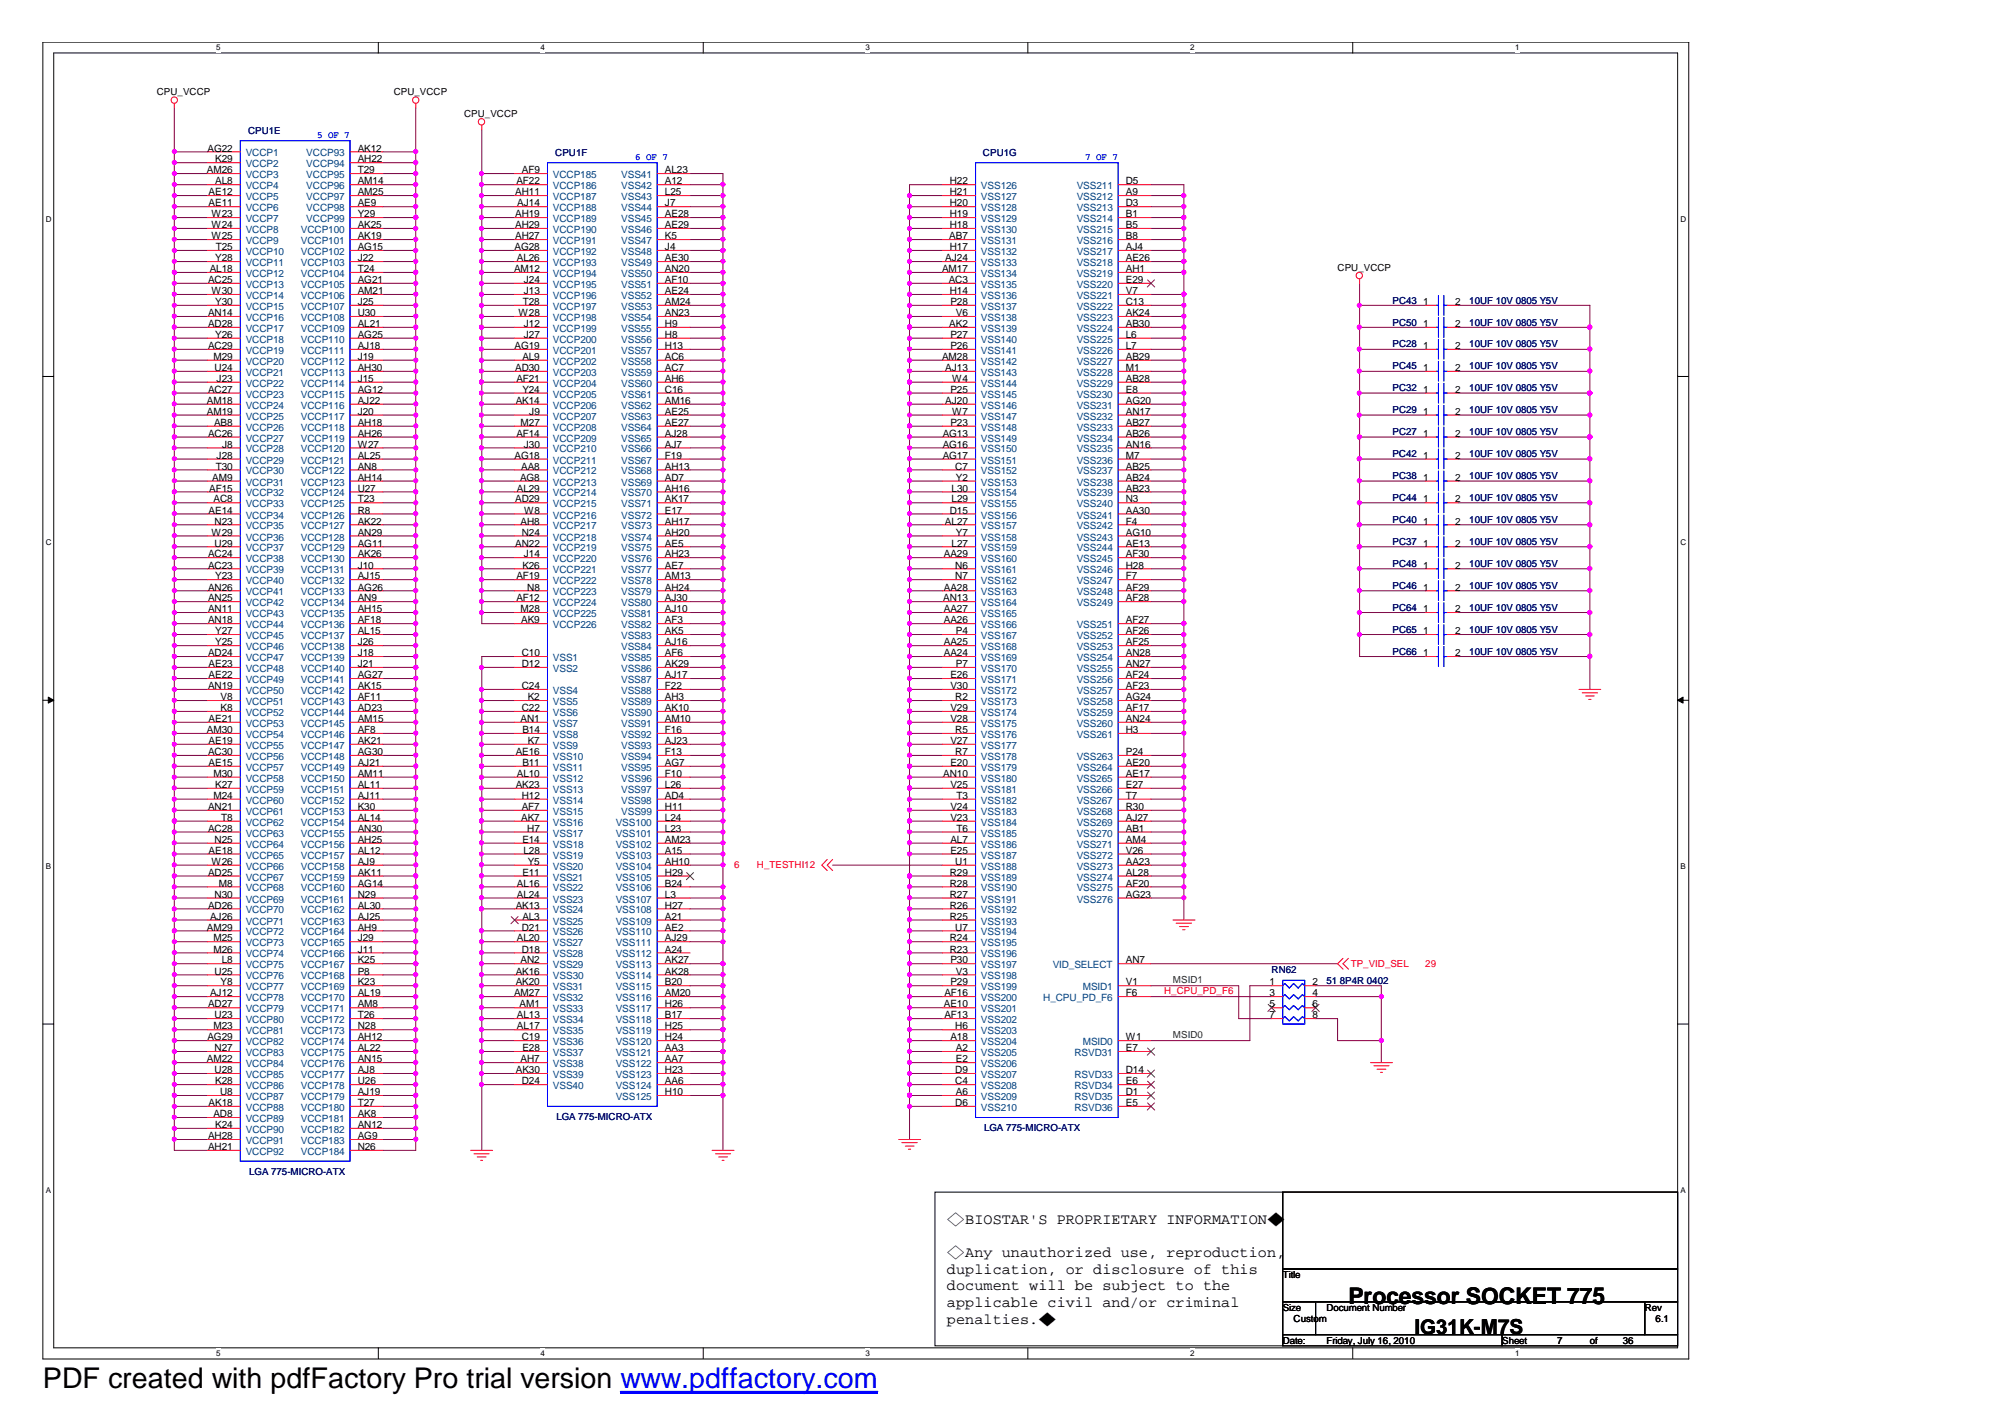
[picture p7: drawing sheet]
<svg xmlns="http://www.w3.org/2000/svg" width="297mm" height="210mm" viewBox="0 0 297 210" stroke-linecap="round" stroke-linejoin="round" font-family="sans-serif">
<defs><g id="words">
<text font-size="4.2" x="6.3" y="205.7">PDF created with pdfFactory Pro trial version www.pdffactory.com</text>
<text font-size="3.4" x="199.8" y="193.1">Processor SOCKET 775</text>
<text font-size="3" x="209.5" y="197.6">IG31K-M7S</text>
<g font-size="2.2">
<text x="140.3" y="181.3">◇BIOSTAR'S PROPRIETARY INFORMATION◆</text>
<text x="140.3" y="186.2">◇Any unauthorized use, reproduction,</text>
<text x="140.3" y="188.7">duplication, or disclosure of this</text>
<text x="140.3" y="191.1">document will be subject to the</text>
<text x="140.3" y="193.6">applicable civil and/or criminal</text>
<text x="140.3" y="196.1">penalties.◆</text>
</g>
<g font-size="1.5">
<text x="30.7" y="22.5">AG22</text>
<text x="53" y="22.5">AK12</text>
<text x="30.6" y="25.7">AM26</text>
<text x="30.9" y="28.9">AE12</text>
<text x="31.9" y="24.1">K29</text>
<text x="31.9" y="27.3">AL8</text>
<text x="53" y="24.1">AH22</text>
<text x="53" y="25.7">T29</text>
<text x="53" y="27.3">AM14</text>
<text x="53" y="28.9">AM25</text>
<text x="76.3" y="28.9">AH11</text>
<text x="76.5" y="27.3">AF22</text>
<text x="77.3" y="25.7">AF9</text>
<text x="98.5" y="25.7">AL23</text>
<text x="98.5" y="27.3">A12</text>
<text x="98.5" y="28.9">L25</text>
<text x="140.7" y="27.3">H22</text>
<text x="140.7" y="28.9">H21</text>
<text x="166.8" y="27.3">D5</text>
<text x="166.8" y="28.9">A9</text>
<text x="30.9" y="30.6">AE11</text>
<text x="31.3" y="32.2">W23</text>
<text x="31.3" y="33.8">W24</text>
<text x="31.3" y="35.4">W25</text>
<text x="53" y="30.6">AE9</text>
<text x="53" y="32.2">Y29</text>
<text x="53" y="33.8">AK25</text>
<text x="53" y="35.4">AK19</text>
<text x="76.3" y="32.2">AH19</text>
<text x="76.3" y="33.8">AH29</text>
<text x="76.3" y="35.4">AH27</text>
<text x="76.6" y="30.6">AJ14</text>
<text x="98.5" y="30.6">J7</text>
<text x="98.5" y="32.2">AE28</text>
<text x="98.5" y="33.8">AE29</text>
<text x="98.5" y="35.4">K5</text>
<text x="140.6" y="35.4">AB7</text>
<text x="140.7" y="30.6">H20</text>
<text x="140.7" y="32.2">H19</text>
<text x="140.7" y="33.8">H18</text>
<text x="166.8" y="30.6">D3</text>
<text x="166.8" y="32.2">B1</text>
<text x="166.8" y="33.8">B5</text>
<text x="166.8" y="35.4">B8</text>
<text x="30.8" y="41.9">AC25</text>
<text x="31.1" y="40.3">AL18</text>
<text x="31.9" y="38.7">Y28</text>
<text x="32" y="37.1">T25</text>
<text x="53" y="37.1">AG15</text>
<text x="53" y="38.7">J22</text>
<text x="53" y="40.3">T24</text>
<text x="53" y="41.9">AG21</text>
<text x="76.2" y="40.3">AM12</text>
<text x="76.2" y="37.1">AG28</text>
<text x="76.6" y="38.7">AL26</text>
<text x="77.6" y="41.9">J24</text>
<text x="98.5" y="37.1">J4</text>
<text x="98.5" y="38.7">AE30</text>
<text x="98.5" y="40.3">AN20</text>
<text x="98.5" y="41.9">AF10</text>
<text x="139.6" y="40.3">AM17</text>
<text x="140" y="38.7">AJ24</text>
<text x="140.5" y="41.9">AC3</text>
<text x="140.7" y="37.1">H17</text>
<text x="166.8" y="37.1">AJ4</text>
<text x="166.8" y="38.7">AE26</text>
<text x="166.8" y="40.3">AH1</text>
<text x="166.8" y="41.9">E29</text>
<text x="30.8" y="46.8">AN14</text>
<text x="31.3" y="43.6">W30</text>
<text x="31.9" y="45.2">Y30</text>
<text x="53" y="43.6">AM21</text>
<text x="53" y="45.2">J25</text>
<text x="53" y="46.8">U30</text>
<text x="76.8" y="46.8">W28</text>
<text x="77.5" y="45.2">T28</text>
<text x="77.6" y="43.6">J13</text>
<text x="98.5" y="43.6">AE24</text>
<text x="98.5" y="45.2">AM24</text>
<text x="98.5" y="46.8">AN23</text>
<text x="140.7" y="43.6">H14</text>
<text x="140.8" y="45.2">P28</text>
<text x="141.6" y="46.8">V6</text>
<text x="166.8" y="43.6">V7</text>
<text x="166.8" y="45.2">C13</text>
<text x="166.8" y="46.8">AK24</text>
<text x="210.8" y="45.2">1</text>
<text x="215.6" y="45.2">2</text>
<text x="30.8" y="48.4">AD28</text>
<text x="30.8" y="51.7">AC29</text>
<text x="31.6" y="53.3">M29</text>
<text x="31.9" y="50.1">Y26</text>
<text x="53" y="48.4">AL21</text>
<text x="53" y="50.1">AG25</text>
<text x="53" y="51.7">AJ18</text>
<text x="53" y="53.3">J19</text>
<text x="76.2" y="51.7">AG19</text>
<text x="77.4" y="53.3">AL9</text>
<text x="77.6" y="48.4">J12</text>
<text x="77.6" y="50.1">J27</text>
<text x="98.5" y="48.4">H9</text>
<text x="98.5" y="50.1">H8</text>
<text x="98.5" y="51.7">H13</text>
<text x="98.5" y="53.3">AC6</text>
<text x="139.6" y="53.3">AM28</text>
<text x="140.6" y="48.4">AK2</text>
<text x="140.8" y="50.1">P27</text>
<text x="140.8" y="51.7">P26</text>
<text x="166.8" y="48.4">AB30</text>
<text x="166.8" y="50.1">L6</text>
<text x="166.8" y="51.7">L7</text>
<text x="166.8" y="53.3">AB29</text>
<text x="210.8" y="51.7">1</text>
<text x="210.8" y="48.4">1</text>
<text x="215.6" y="51.7">2</text>
<text x="215.6" y="48.4">2</text>
<text x="30.6" y="59.8">AM18</text>
<text x="30.8" y="58.2">AC27</text>
<text x="31.8" y="55">U24</text>
<text x="32.1" y="56.6">J23</text>
<text x="53" y="55">AH30</text>
<text x="53" y="56.6">J15</text>
<text x="53" y="58.2">AG12</text>
<text x="53" y="59.8">AJ22</text>
<text x="76.3" y="55">AD30</text>
<text x="76.4" y="59.8">AK14</text>
<text x="76.5" y="56.6">AF21</text>
<text x="77.4" y="58.2">Y24</text>
<text x="98.5" y="55">AC7</text>
<text x="98.5" y="56.6">AH6</text>
<text x="98.5" y="58.2">C16</text>
<text x="98.5" y="59.8">AM16</text>
<text x="140" y="55">AJ13</text>
<text x="140" y="59.8">AJ20</text>
<text x="140.8" y="58.2">P25</text>
<text x="141.1" y="56.6">W4</text>
<text x="166.8" y="55">M1</text>
<text x="166.8" y="56.6">AB28</text>
<text x="166.8" y="58.2">E8</text>
<text x="166.8" y="59.8">AG20</text>
<text x="210.8" y="58.2">1</text>
<text x="210.8" y="55">1</text>
<text x="215.6" y="58.2">2</text>
<text x="215.6" y="55">2</text>
<text x="30.6" y="61.4">AM19</text>
<text x="30.8" y="64.7">AC26</text>
<text x="31.7" y="63.1">AB8</text>
<text x="53" y="61.4">J20</text>
<text x="53" y="63.1">AH18</text>
<text x="53" y="64.7">AH26</text>
<text x="76.5" y="64.7">AF14</text>
<text x="77.1" y="63.1">M27</text>
<text x="78.4" y="61.4">J9</text>
<text x="98.5" y="61.4">AE25</text>
<text x="98.5" y="63.1">AE27</text>
<text x="98.5" y="64.7">AJ28</text>
<text x="139.7" y="64.7">AG13</text>
<text x="140.8" y="63.1">P23</text>
<text x="141.1" y="61.4">W7</text>
<text x="166.8" y="61.4">AN17</text>
<text x="166.8" y="63.1">AB27</text>
<text x="166.8" y="64.7">AB26</text>
<text x="210.8" y="61.4">1</text>
<text x="210.8" y="64.7">1</text>
<text x="215.6" y="61.4">2</text>
<text x="215.6" y="64.7">2</text>
<text x="31.5" y="71.2">AM9</text>
<text x="32" y="69.6">T30</text>
<text x="32.1" y="68">J28</text>
<text x="32.9" y="66.3">J8</text>
<text x="53" y="66.3">W27</text>
<text x="53" y="68">AL25</text>
<text x="53" y="69.6">AN8</text>
<text x="53" y="71.2">AH14</text>
<text x="76.2" y="68">AG18</text>
<text x="77" y="71.2">AG8</text>
<text x="77.2" y="69.6">AA8</text>
<text x="77.6" y="66.3">J30</text>
<text x="98.5" y="66.3">AJ7</text>
<text x="98.5" y="68">F19</text>
<text x="98.5" y="69.6">AH13</text>
<text x="98.5" y="71.2">AD7</text>
<text x="139.7" y="66.3">AG16</text>
<text x="139.7" y="68">AG17</text>
<text x="141.5" y="69.6">C7</text>
<text x="141.6" y="71.2">Y2</text>
<text x="166.8" y="66.3">AN16</text>
<text x="166.8" y="68">M7</text>
<text x="166.8" y="69.6">AB25</text>
<text x="166.8" y="71.2">AB24</text>
<text x="210.8" y="68">1</text>
<text x="210.8" y="71.2">1</text>
<text x="215.6" y="68">2</text>
<text x="215.6" y="71.2">2</text>
<text x="30.9" y="76.1">AE14</text>
<text x="31" y="72.8">AF15</text>
<text x="31.6" y="74.4">AC8</text>
<text x="31.8" y="77.7">N23</text>
<text x="53" y="72.8">U27</text>
<text x="53" y="74.4">T23</text>
<text x="53" y="76.1">R8</text>
<text x="53" y="77.7">AK22</text>
<text x="76.3" y="74.4">AD29</text>
<text x="76.6" y="72.8">AL29</text>
<text x="77.1" y="77.7">AH8</text>
<text x="77.6" y="76.1">W8</text>
<text x="98.5" y="72.8">AH16</text>
<text x="98.5" y="74.4">AK17</text>
<text x="98.5" y="76.1">E17</text>
<text x="98.5" y="77.7">AH17</text>
<text x="140" y="77.7">AL27</text>
<text x="140.7" y="76.1">D15</text>
<text x="141" y="72.8">L30</text>
<text x="141" y="74.4">L29</text>
<text x="166.8" y="72.8">AB23</text>
<text x="166.8" y="74.4">N3</text>
<text x="166.8" y="76.1">AA30</text>
<text x="166.8" y="77.7">F4</text>
<text x="210.8" y="74.4">1</text>
<text x="210.8" y="77.7">1</text>
<text x="215.6" y="74.4">2</text>
<text x="215.6" y="77.7">2</text>
<text x="30.8" y="82.6">AC24</text>
<text x="31.3" y="79.3">W29</text>
<text x="31.8" y="81">U29</text>
<text x="53" y="79.3">AN29</text>
<text x="53" y="81">AG11</text>
<text x="53" y="82.6">AK26</text>
<text x="76.3" y="81">AN22</text>
<text x="77.3" y="79.3">N24</text>
<text x="77.6" y="82.6">J14</text>
<text x="98.5" y="79.3">AH20</text>
<text x="98.5" y="81">AE5</text>
<text x="98.5" y="82.6">AH23</text>
<text x="139.8" y="82.6">AA29</text>
<text x="141" y="81">L27</text>
<text x="141.6" y="79.3">Y7</text>
<text x="166.8" y="79.3">AG10</text>
<text x="166.8" y="81">AE13</text>
<text x="166.8" y="82.6">AF30</text>
<text x="210.8" y="81">1</text>
<text x="215.6" y="81">2</text>
<text x="30.8" y="84.2">AC23</text>
<text x="30.8" y="87.5">AN26</text>
<text x="30.8" y="89.1">AN25</text>
<text x="31.9" y="85.8">Y23</text>
<text x="53" y="84.2">J10</text>
<text x="53" y="85.8">AJ15</text>
<text x="53" y="87.5">AG26</text>
<text x="53" y="89.1">AN9</text>
<text x="76.5" y="85.8">AF19</text>
<text x="76.5" y="89.1">AF12</text>
<text x="77.4" y="84.2">K26</text>
<text x="78.1" y="87.5">N8</text>
<text x="98.5" y="84.2">AE7</text>
<text x="98.5" y="85.8">AM13</text>
<text x="98.5" y="87.5">AH24</text>
<text x="98.5" y="89.1">AJ30</text>
<text x="139.7" y="89.1">AN13</text>
<text x="139.8" y="87.5">AA28</text>
<text x="141.5" y="84.2">N6</text>
<text x="141.5" y="85.8">N7</text>
<text x="166.8" y="84.2">H28</text>
<text x="166.8" y="85.8">F7</text>
<text x="166.8" y="87.5">AF29</text>
<text x="166.8" y="89.1">AF28</text>
<text x="210.8" y="87.5">1</text>
<text x="210.8" y="84.2">1</text>
<text x="215.6" y="87.5">2</text>
<text x="215.6" y="84.2">2</text>
<text x="30.8" y="90.7">AN11</text>
<text x="30.8" y="92.3">AN18</text>
<text x="31.9" y="94">Y27</text>
<text x="31.9" y="95.6">Y25</text>
<text x="53" y="90.7">AH15</text>
<text x="53" y="92.3">AF18</text>
<text x="53" y="94">AL15</text>
<text x="53" y="95.6">J26</text>
<text x="77.1" y="90.7">M28</text>
<text x="77.2" y="92.3">AK9</text>
<text x="98.5" y="90.7">AJ10</text>
<text x="98.5" y="92.3">AF3</text>
<text x="98.5" y="94">AK5</text>
<text x="98.5" y="95.6">AJ16</text>
<text x="139.8" y="90.7">AA27</text>
<text x="139.8" y="92.3">AA26</text>
<text x="139.8" y="95.6">AA25</text>
<text x="141.6" y="94">P4</text>
<text x="166.8" y="92.3">AF27</text>
<text x="166.8" y="94">AF26</text>
<text x="166.8" y="95.6">AF25</text>
<text x="210.8" y="90.7">1</text>
<text x="210.8" y="94">1</text>
<text x="215.6" y="90.7">2</text>
<text x="215.6" y="94">2</text>
<text x="30.8" y="97.2">AD24</text>
<text x="30.9" y="98.8">AE23</text>
<text x="30.9" y="100.5">AE22</text>
<text x="53" y="97.2">J18</text>
<text x="53" y="98.8">J21</text>
<text x="53" y="100.5">AG27</text>
<text x="77.3" y="97.2">C10</text>
<text x="77.3" y="98.8">D12</text>
<text x="98.5" y="97.2">AF6</text>
<text x="98.5" y="98.8">AK29</text>
<text x="98.5" y="100.5">AJ17</text>
<text x="139.8" y="97.2">AA24</text>
<text x="140.8" y="100.5">E26</text>
<text x="141.6" y="98.8">P7</text>
<text x="166.8" y="97.2">AN28</text>
<text x="166.8" y="98.8">AN27</text>
<text x="166.8" y="100.5">AF24</text>
<text x="210.8" y="97.2">1</text>
<text x="215.6" y="97.2">2</text>
<text x="30.8" y="102.1">AN19</text>
<text x="30.9" y="106.9">AE21</text>
<text x="32.7" y="103.7">V8</text>
<text x="32.7" y="105.3">K8</text>
<text x="53" y="102.1">AK15</text>
<text x="53" y="103.7">AF11</text>
<text x="53" y="105.3">AD23</text>
<text x="53" y="106.9">AM15</text>
<text x="77.1" y="106.9">AN1</text>
<text x="77.3" y="102.1">C24</text>
<text x="77.3" y="105.3">C22</text>
<text x="78.2" y="103.7">K2</text>
<text x="98.5" y="102.1">F22</text>
<text x="98.5" y="103.7">AH3</text>
<text x="98.5" y="105.3">AK10</text>
<text x="98.5" y="106.9">AM10</text>
<text x="140.8" y="102.1">V30</text>
<text x="140.8" y="105.3">V29</text>
<text x="140.8" y="106.9">V28</text>
<text x="141.5" y="103.7">R2</text>
<text x="166.8" y="102.1">AF23</text>
<text x="166.8" y="103.7">AG24</text>
<text x="166.8" y="105.3">AF17</text>
<text x="166.8" y="106.9">AN24</text>
<text x="30.6" y="108.6">AM30</text>
<text x="30.8" y="111.9">AC30</text>
<text x="30.9" y="110.2">AE19</text>
<text x="30.9" y="113.5">AE15</text>
<text x="53" y="108.6">AF8</text>
<text x="53" y="110.2">AK21</text>
<text x="53" y="111.9">AG30</text>
<text x="53" y="113.5">AJ21</text>
<text x="76.4" y="111.9">AE16</text>
<text x="77.4" y="108.6">B14</text>
<text x="77.4" y="113.5">B11</text>
<text x="78.2" y="110.2">K7</text>
<text x="98.5" y="108.6">F16</text>
<text x="98.5" y="110.2">AJ23</text>
<text x="98.5" y="111.9">F13</text>
<text x="98.5" y="113.5">AG7</text>
<text x="140.8" y="110.2">V27</text>
<text x="140.8" y="113.5">E20</text>
<text x="141.5" y="108.6">R5</text>
<text x="141.5" y="111.9">R7</text>
<text x="166.8" y="108.6">H3</text>
<text x="166.8" y="111.9">P24</text>
<text x="166.8" y="113.5">AE20</text>
<text x="30.8" y="120">AN21</text>
<text x="31.6" y="115.1">M30</text>
<text x="31.6" y="118.3">M24</text>
<text x="31.9" y="116.7">K27</text>
<text x="53" y="115.1">AM11</text>
<text x="53" y="116.7">AL11</text>
<text x="53" y="118.3">AJ11</text>
<text x="53" y="120">K30</text>
<text x="76.4" y="116.7">AK23</text>
<text x="76.6" y="115.1">AL10</text>
<text x="77.3" y="118.3">H12</text>
<text x="77.3" y="120">AF7</text>
<text x="98.5" y="115.1">F10</text>
<text x="98.5" y="116.7">L26</text>
<text x="98.5" y="118.3">AD4</text>
<text x="98.5" y="120">H11</text>
<text x="139.7" y="115.1">AN10</text>
<text x="140.8" y="116.7">V25</text>
<text x="140.8" y="120">V24</text>
<text x="141.7" y="118.3">T3</text>
<text x="166.8" y="115.1">AE17</text>
<text x="166.8" y="116.7">E27</text>
<text x="166.8" y="118.3">T7</text>
<text x="166.8" y="120">R30</text>
<text x="30.8" y="123.2">AC28</text>
<text x="31.8" y="124.9">N25</text>
<text x="32.8" y="121.6">T8</text>
<text x="53" y="121.6">AL14</text>
<text x="53" y="123.2">AN30</text>
<text x="53" y="124.9">AH25</text>
<text x="77.2" y="121.6">AK7</text>
<text x="77.4" y="124.9">E14</text>
<text x="78.1" y="123.2">H7</text>
<text x="98.5" y="121.6">L24</text>
<text x="98.5" y="123.2">L23</text>
<text x="98.5" y="124.9">AM23</text>
<text x="140.8" y="121.6">V23</text>
<text x="140.8" y="124.9">AL7</text>
<text x="141.7" y="123.2">T6</text>
<text x="166.8" y="121.6">AJ27</text>
<text x="166.8" y="123.2">AB1</text>
<text x="166.8" y="124.9">AM4</text>
<text x="30.8" y="129.7">AD25</text>
<text x="30.9" y="126.5">AE18</text>
<text x="31.3" y="128.1">W26</text>
<text x="32.4" y="131.3">M8</text>
<text x="53" y="126.5">AL12</text>
<text x="53" y="128.1">AJ9</text>
<text x="53" y="129.7">AK11</text>
<text x="53" y="131.3">AG14</text>
<text x="76.6" y="131.3">AL16</text>
<text x="77.4" y="129.7">E11</text>
<text x="77.6" y="126.5">L28</text>
<text x="78.2" y="128.1">Y5</text>
<text x="98.5" y="126.5">A15</text>
<text x="98.5" y="128.1">AH10</text>
<text x="98.5" y="129.7">H29</text>
<text x="98.5" y="131.3">B24</text>
<text x="140.7" y="129.7">R29</text>
<text x="140.7" y="131.3">R28</text>
<text x="140.8" y="126.5">E25</text>
<text x="141.5" y="128.1">U1</text>
<text x="166.8" y="126.5">V26</text>
<text x="166.8" y="128.1">AA23</text>
<text x="166.8" y="129.7">AL28</text>
<text x="166.8" y="131.3">AF20</text>
<text x="30.6" y="137.9">AM29</text>
<text x="30.8" y="134.6">AD26</text>
<text x="31.1" y="136.2">AJ26</text>
<text x="31.8" y="133">N30</text>
<text x="53" y="133">N29</text>
<text x="53" y="134.6">AL30</text>
<text x="53" y="136.2">AJ25</text>
<text x="53" y="137.9">AH9</text>
<text x="76.4" y="134.6">AK13</text>
<text x="76.6" y="133">AL24</text>
<text x="77.3" y="137.9">D21</text>
<text x="77.4" y="136.2">AL3</text>
<text x="98.5" y="133">L3</text>
<text x="98.5" y="134.6">H27</text>
<text x="98.5" y="136.2">A21</text>
<text x="98.5" y="137.9">AE2</text>
<text x="140.7" y="133">R27</text>
<text x="140.7" y="134.6">R26</text>
<text x="140.7" y="136.2">R25</text>
<text x="141.5" y="137.9">U7</text>
<text x="166.8" y="133">AG23</text>
<text x="31.6" y="139.5">M25</text>
<text x="31.6" y="141.1">M26</text>
<text x="32.9" y="142.7">L8</text>
<text x="53" y="139.5">J29</text>
<text x="53" y="141.1">J11</text>
<text x="53" y="142.7">K25</text>
<text x="76.6" y="139.5">AL20</text>
<text x="77.1" y="142.7">AN2</text>
<text x="77.3" y="141.1">D18</text>
<text x="98.5" y="139.5">AJ29</text>
<text x="98.5" y="141.1">A24</text>
<text x="98.5" y="142.7">AK27</text>
<text x="140.7" y="139.5">R24</text>
<text x="140.7" y="141.1">R23</text>
<text x="140.8" y="142.7">P30</text>
<text x="166.8" y="142.7">AN7</text>
<text x="30.8" y="149.2">AD27</text>
<text x="31.1" y="147.6">AJ12</text>
<text x="31.8" y="144.4">U25</text>
<text x="32.7" y="146">Y8</text>
<text x="53" y="144.4">P8</text>
<text x="53" y="146">K23</text>
<text x="53" y="147.6">AL19</text>
<text x="53" y="149.2">AM8</text>
<text x="76.2" y="147.6">AM27</text>
<text x="76.4" y="144.4">AK16</text>
<text x="76.4" y="146">AK20</text>
<text x="77" y="149.2">AM1</text>
<text x="98.5" y="144.4">AK28</text>
<text x="98.5" y="146">B20</text>
<text x="98.5" y="147.6">AM20</text>
<text x="98.5" y="149.2">H26</text>
<text x="139.8" y="149.2">AE10</text>
<text x="139.9" y="147.6">AF16</text>
<text x="140.8" y="146">P29</text>
<text x="141.6" y="144.4">V3</text>
<text x="166.8" y="146">V1</text>
<text x="166.8" y="147.6">F6</text>
<text x="188.1" y="146">1</text>
<text x="188.1" y="147.6">3</text>
<text x="188.1" y="149.2">5</text>
<text x="194.4" y="146">2</text>
<text x="194.4" y="147.6">4</text>
<text x="194.4" y="149.2">6</text>
<text x="30.7" y="154.1">AG29</text>
<text x="31.6" y="152.5">M23</text>
<text x="31.8" y="150.8">U23</text>
<text x="31.8" y="155.7">N27</text>
<text x="53" y="150.8">T26</text>
<text x="53" y="152.5">N28</text>
<text x="53" y="154.1">AH12</text>
<text x="53" y="155.7">AL22</text>
<text x="76.6" y="150.8">AL13</text>
<text x="76.6" y="152.5">AL17</text>
<text x="77.3" y="154.1">C19</text>
<text x="77.4" y="155.7">E28</text>
<text x="98.5" y="150.8">B17</text>
<text x="98.5" y="152.5">H25</text>
<text x="98.5" y="154.1">H24</text>
<text x="98.5" y="155.7">AA3</text>
<text x="139.9" y="150.8">AF13</text>
<text x="140.8" y="154.1">A18</text>
<text x="141.5" y="152.5">H6</text>
<text x="141.6" y="155.7">A2</text>
<text x="166.8" y="154.1">W1</text>
<text x="166.8" y="155.7">E7</text>
<text x="188.1" y="150.8">7</text>
<text x="194.4" y="150.8">8</text>
<text x="30.6" y="157.4">AM22</text>
<text x="31.8" y="159">U28</text>
<text x="31.9" y="160.6">K28</text>
<text x="53" y="157.4">AN15</text>
<text x="53" y="159">AJ8</text>
<text x="53" y="160.6">U26</text>
<text x="76.4" y="159">AK30</text>
<text x="77.1" y="157.4">AH7</text>
<text x="77.3" y="160.6">D24</text>
<text x="98.5" y="157.4">AA7</text>
<text x="98.5" y="159">H23</text>
<text x="98.5" y="160.6">AA6</text>
<text x="141.5" y="159">D9</text>
<text x="141.5" y="160.6">C4</text>
<text x="141.6" y="157.4">E2</text>
<text x="166.8" y="159">D14</text>
<text x="166.8" y="160.6">E6</text>
<text x="30.9" y="163.8">AK18</text>
<text x="31.6" y="165.5">AD8</text>
<text x="31.9" y="167.1">K24</text>
<text x="32.6" y="162.2">U8</text>
<text x="53" y="162.2">AJ19</text>
<text x="53" y="163.8">T27</text>
<text x="53" y="165.5">AK8</text>
<text x="53" y="167.1">AN12</text>
<text x="98.5" y="162.2">H10</text>
<text x="141.5" y="163.8">D6</text>
<text x="141.6" y="162.2">A6</text>
<text x="166.8" y="162.2">D1</text>
<text x="166.8" y="163.8">E5</text>
<text x="30.8" y="168.8">AH28</text>
<text x="30.8" y="170.4">AH21</text>
<text x="53" y="168.8">AG9</text>
<text x="53" y="170.4">N26</text>
</g>
<g font-size="1.5" fill="#004080">
<text x="36.4" y="23.2">VCCP1</text>
<text x="45.4" y="23.2">VCCP93</text>
<text x="36.4" y="24.8">VCCP2</text>
<text x="36.4" y="26.4">VCCP3</text>
<text x="36.4" y="28">VCCP4</text>
<text x="36.4" y="29.6">VCCP5</text>
<text x="45.4" y="24.8">VCCP94</text>
<text x="45.4" y="26.4">VCCP95</text>
<text x="45.4" y="28">VCCP96</text>
<text x="45.4" y="29.6">VCCP97</text>
<text x="81.9" y="26.4">VCCP185</text>
<text x="81.9" y="28">VCCP186</text>
<text x="81.9" y="29.6">VCCP187</text>
<text x="92" y="26.4">VSS41</text>
<text x="92" y="28">VSS42</text>
<text x="92" y="29.6">VSS43</text>
<text x="145.3" y="28">VSS126</text>
<text x="145.3" y="29.6">VSS127</text>
<text x="159.5" y="28">VSS211</text>
<text x="159.5" y="29.6">VSS212</text>
<text x="36.4" y="31.3">VCCP6</text>
<text x="36.4" y="32.9">VCCP7</text>
<text x="36.4" y="34.5">VCCP8</text>
<text x="44.6" y="34.5">VCCP100</text>
<text x="45.4" y="31.3">VCCP98</text>
<text x="45.4" y="32.9">VCCP99</text>
<text x="81.9" y="31.3">VCCP188</text>
<text x="81.9" y="32.9">VCCP189</text>
<text x="81.9" y="34.5">VCCP190</text>
<text x="92" y="31.3">VSS44</text>
<text x="92" y="32.9">VSS45</text>
<text x="92" y="34.5">VSS46</text>
<text x="145.3" y="31.3">VSS128</text>
<text x="145.3" y="32.9">VSS129</text>
<text x="145.3" y="34.5">VSS130</text>
<text x="159.5" y="31.3">VSS213</text>
<text x="159.5" y="32.9">VSS214</text>
<text x="159.5" y="34.5">VSS215</text>
<text x="36.4" y="36.2">VCCP9</text>
<text x="36.4" y="37.8">VCCP10</text>
<text x="36.4" y="39.4">VCCP11</text>
<text x="36.4" y="41">VCCP12</text>
<text x="44.6" y="36.2">VCCP101</text>
<text x="44.6" y="37.8">VCCP102</text>
<text x="44.6" y="39.4">VCCP103</text>
<text x="44.6" y="41">VCCP104</text>
<text x="81.9" y="36.2">VCCP191</text>
<text x="81.9" y="37.8">VCCP192</text>
<text x="81.9" y="39.4">VCCP193</text>
<text x="81.9" y="41">VCCP194</text>
<text x="92" y="36.2">VSS47</text>
<text x="92" y="37.8">VSS48</text>
<text x="92" y="39.4">VSS49</text>
<text x="92" y="41">VSS50</text>
<text x="145.3" y="36.2">VSS131</text>
<text x="145.3" y="37.8">VSS132</text>
<text x="145.3" y="39.4">VSS133</text>
<text x="145.3" y="41">VSS134</text>
<text x="159.5" y="36.2">VSS216</text>
<text x="159.5" y="37.8">VSS217</text>
<text x="159.5" y="39.4">VSS218</text>
<text x="159.5" y="41">VSS219</text>
<text x="36.4" y="42.6">VCCP13</text>
<text x="36.4" y="44.3">VCCP14</text>
<text x="36.4" y="45.9">VCCP15</text>
<text x="36.4" y="47.6">VCCP16</text>
<text x="44.6" y="42.6">VCCP105</text>
<text x="44.6" y="44.3">VCCP106</text>
<text x="44.6" y="45.9">VCCP107</text>
<text x="44.6" y="47.6">VCCP108</text>
<text x="81.9" y="42.6">VCCP195</text>
<text x="81.9" y="44.3">VCCP196</text>
<text x="81.9" y="45.9">VCCP197</text>
<text x="81.9" y="47.6">VCCP198</text>
<text x="92" y="42.6">VSS51</text>
<text x="92" y="44.3">VSS52</text>
<text x="92" y="45.9">VSS53</text>
<text x="92" y="47.6">VSS54</text>
<text x="145.3" y="42.6">VSS135</text>
<text x="145.3" y="44.3">VSS136</text>
<text x="145.3" y="45.9">VSS137</text>
<text x="145.3" y="47.6">VSS138</text>
<text x="159.5" y="42.6">VSS220</text>
<text x="159.5" y="44.3">VSS221</text>
<text x="159.5" y="45.9">VSS222</text>
<text x="159.5" y="47.6">VSS223</text>
<text x="36.4" y="49.2">VCCP17</text>
<text x="36.4" y="50.8">VCCP18</text>
<text x="36.4" y="52.4">VCCP19</text>
<text x="44.6" y="49.2">VCCP109</text>
<text x="44.6" y="50.8">VCCP110</text>
<text x="44.6" y="52.4">VCCP111</text>
<text x="81.9" y="49.2">VCCP199</text>
<text x="81.9" y="50.8">VCCP200</text>
<text x="81.9" y="52.4">VCCP201</text>
<text x="92" y="49.2">VSS55</text>
<text x="92" y="50.8">VSS56</text>
<text x="92" y="52.4">VSS57</text>
<text x="145.3" y="49.2">VSS139</text>
<text x="145.3" y="50.8">VSS140</text>
<text x="145.3" y="52.4">VSS141</text>
<text x="159.5" y="49.2">VSS224</text>
<text x="159.5" y="50.8">VSS225</text>
<text x="159.5" y="52.4">VSS226</text>
<text x="36.4" y="54">VCCP20</text>
<text x="36.4" y="55.7">VCCP21</text>
<text x="36.4" y="57.3">VCCP22</text>
<text x="36.4" y="58.9">VCCP23</text>
<text x="44.6" y="54">VCCP112</text>
<text x="44.6" y="55.7">VCCP113</text>
<text x="44.6" y="57.3">VCCP114</text>
<text x="44.6" y="58.9">VCCP115</text>
<text x="81.9" y="54">VCCP202</text>
<text x="81.9" y="55.7">VCCP203</text>
<text x="81.9" y="57.3">VCCP204</text>
<text x="81.9" y="58.9">VCCP205</text>
<text x="92" y="54">VSS58</text>
<text x="92" y="55.7">VSS59</text>
<text x="92" y="57.3">VSS60</text>
<text x="92" y="58.9">VSS61</text>
<text x="145.3" y="54">VSS142</text>
<text x="145.3" y="55.7">VSS143</text>
<text x="145.3" y="57.3">VSS144</text>
<text x="145.3" y="58.9">VSS145</text>
<text x="159.5" y="54">VSS227</text>
<text x="159.5" y="55.7">VSS228</text>
<text x="159.5" y="57.3">VSS229</text>
<text x="159.5" y="58.9">VSS230</text>
<text x="36.4" y="60.6">VCCP24</text>
<text x="36.4" y="62.2">VCCP25</text>
<text x="36.4" y="63.8">VCCP26</text>
<text x="36.4" y="65.4">VCCP27</text>
<text x="44.6" y="60.6">VCCP116</text>
<text x="44.6" y="62.2">VCCP117</text>
<text x="44.6" y="63.8">VCCP118</text>
<text x="44.6" y="65.4">VCCP119</text>
<text x="81.9" y="60.6">VCCP206</text>
<text x="81.9" y="62.2">VCCP207</text>
<text x="81.9" y="63.8">VCCP208</text>
<text x="81.9" y="65.4">VCCP209</text>
<text x="92" y="60.6">VSS62</text>
<text x="92" y="62.2">VSS63</text>
<text x="92" y="63.8">VSS64</text>
<text x="92" y="65.4">VSS65</text>
<text x="145.3" y="60.6">VSS146</text>
<text x="145.3" y="62.2">VSS147</text>
<text x="145.3" y="63.8">VSS148</text>
<text x="145.3" y="65.4">VSS149</text>
<text x="159.5" y="62.2">VSS232</text>
<text x="159.5" y="63.8">VSS233</text>
<text x="159.5" y="65.4">VSS234</text>
<text x="159.5" y="60.6">VSS231</text>
<text x="36.4" y="67">VCCP28</text>
<text x="36.4" y="68.7">VCCP29</text>
<text x="36.4" y="70.3">VCCP30</text>
<text x="36.4" y="71.9">VCCP31</text>
<text x="44.6" y="67">VCCP120</text>
<text x="44.6" y="68.7">VCCP121</text>
<text x="44.6" y="70.3">VCCP122</text>
<text x="44.6" y="71.9">VCCP123</text>
<text x="81.9" y="67">VCCP210</text>
<text x="81.9" y="68.7">VCCP211</text>
<text x="81.9" y="70.3">VCCP212</text>
<text x="81.9" y="71.9">VCCP213</text>
<text x="92" y="67">VSS66</text>
<text x="92" y="68.7">VSS67</text>
<text x="92" y="70.3">VSS68</text>
<text x="92" y="71.9">VSS69</text>
<text x="145.3" y="70.3">VSS152</text>
<text x="145.3" y="71.9">VSS153</text>
<text x="145.3" y="67">VSS150</text>
<text x="145.3" y="68.7">VSS151</text>
<text x="159.5" y="67">VSS235</text>
<text x="159.5" y="68.7">VSS236</text>
<text x="159.5" y="70.3">VSS237</text>
<text x="159.5" y="71.9">VSS238</text>
<text x="36.4" y="73.5">VCCP32</text>
<text x="36.4" y="75.2">VCCP33</text>
<text x="36.4" y="76.8">VCCP34</text>
<text x="44.6" y="73.5">VCCP124</text>
<text x="44.6" y="75.2">VCCP125</text>
<text x="44.6" y="76.8">VCCP126</text>
<text x="81.9" y="73.5">VCCP214</text>
<text x="81.9" y="75.2">VCCP215</text>
<text x="81.9" y="76.8">VCCP216</text>
<text x="92" y="73.5">VSS70</text>
<text x="92" y="75.2">VSS71</text>
<text x="92" y="76.8">VSS72</text>
<text x="145.3" y="73.5">VSS154</text>
<text x="145.3" y="75.2">VSS155</text>
<text x="145.3" y="76.8">VSS156</text>
<text x="159.5" y="73.5">VSS239</text>
<text x="159.5" y="75.2">VSS240</text>
<text x="159.5" y="76.8">VSS241</text>
<text x="36.4" y="78.4">VCCP35</text>
<text x="36.4" y="80.1">VCCP36</text>
<text x="36.4" y="81.7">VCCP37</text>
<text x="36.4" y="83.3">VCCP38</text>
<text x="44.6" y="78.4">VCCP127</text>
<text x="44.6" y="80.1">VCCP128</text>
<text x="44.6" y="81.7">VCCP129</text>
<text x="44.6" y="83.3">VCCP130</text>
<text x="81.9" y="78.4">VCCP217</text>
<text x="81.9" y="80.1">VCCP218</text>
<text x="81.9" y="81.7">VCCP219</text>
<text x="81.9" y="83.3">VCCP220</text>
<text x="92" y="78.4">VSS73</text>
<text x="92" y="80.1">VSS74</text>
<text x="92" y="81.7">VSS75</text>
<text x="92" y="83.3">VSS76</text>
<text x="145.3" y="78.4">VSS157</text>
<text x="145.3" y="80.1">VSS158</text>
<text x="145.3" y="81.7">VSS159</text>
<text x="145.3" y="83.3">VSS160</text>
<text x="159.5" y="78.4">VSS242</text>
<text x="159.5" y="80.1">VSS243</text>
<text x="159.5" y="81.7">VSS244</text>
<text x="159.5" y="83.3">VSS245</text>
<text x="36.4" y="84.9">VCCP39</text>
<text x="36.4" y="86.5">VCCP40</text>
<text x="36.4" y="88.2">VCCP41</text>
<text x="36.4" y="89.8">VCCP42</text>
<text x="44.6" y="84.9">VCCP131</text>
<text x="44.6" y="86.5">VCCP132</text>
<text x="44.6" y="88.2">VCCP133</text>
<text x="44.6" y="89.8">VCCP134</text>
<text x="81.9" y="84.9">VCCP221</text>
<text x="81.9" y="86.5">VCCP222</text>
<text x="81.9" y="88.2">VCCP223</text>
<text x="81.9" y="89.8">VCCP224</text>
<text x="92" y="84.9">VSS77</text>
<text x="92" y="86.5">VSS78</text>
<text x="92" y="88.2">VSS79</text>
<text x="92" y="89.8">VSS80</text>
<text x="145.3" y="84.9">VSS161</text>
<text x="145.3" y="86.5">VSS162</text>
<text x="145.3" y="88.2">VSS163</text>
<text x="145.3" y="89.8">VSS164</text>
<text x="159.5" y="84.9">VSS246</text>
<text x="159.5" y="86.5">VSS247</text>
<text x="159.5" y="88.2">VSS248</text>
<text x="159.5" y="89.8">VSS249</text>
<text x="36.4" y="91.4">VCCP43</text>
<text x="36.4" y="93.1">VCCP44</text>
<text x="36.4" y="94.7">VCCP45</text>
<text x="44.6" y="91.4">VCCP135</text>
<text x="44.6" y="93.1">VCCP136</text>
<text x="44.6" y="94.7">VCCP137</text>
<text x="81.9" y="91.4">VCCP225</text>
<text x="81.9" y="93.1">VCCP226</text>
<text x="92" y="91.4">VSS81</text>
<text x="92" y="93.1">VSS82</text>
<text x="92" y="94.7">VSS83</text>
<text x="145.3" y="91.4">VSS165</text>
<text x="145.3" y="93.1">VSS166</text>
<text x="145.3" y="94.7">VSS167</text>
<text x="159.5" y="93.1">VSS251</text>
<text x="159.5" y="94.7">VSS252</text>
<text x="36.4" y="96.3">VCCP46</text>
<text x="36.4" y="97.9">VCCP47</text>
<text x="36.4" y="99.5">VCCP48</text>
<text x="36.4" y="101.2">VCCP49</text>
<text x="44.6" y="96.3">VCCP138</text>
<text x="44.6" y="97.9">VCCP139</text>
<text x="44.6" y="99.5">VCCP140</text>
<text x="44.6" y="101.2">VCCP141</text>
<text x="81.9" y="97.9">VSS1</text>
<text x="81.9" y="99.5">VSS2</text>
<text x="92" y="96.3">VSS84</text>
<text x="92" y="97.9">VSS85</text>
<text x="92" y="99.5">VSS86</text>
<text x="92" y="101.2">VSS87</text>
<text x="145.3" y="96.3">VSS168</text>
<text x="145.3" y="97.9">VSS169</text>
<text x="145.3" y="99.5">VSS170</text>
<text x="145.3" y="101.2">VSS171</text>
<text x="159.5" y="96.3">VSS253</text>
<text x="159.5" y="97.9">VSS254</text>
<text x="159.5" y="99.5">VSS255</text>
<text x="159.5" y="101.2">VSS256</text>
<text x="36.4" y="102.8">VCCP50</text>
<text x="36.4" y="104.5">VCCP51</text>
<text x="36.4" y="106.1">VCCP52</text>
<text x="36.4" y="107.7">VCCP53</text>
<text x="44.6" y="102.8">VCCP142</text>
<text x="44.6" y="104.5">VCCP143</text>
<text x="44.6" y="106.1">VCCP144</text>
<text x="44.6" y="107.7">VCCP145</text>
<text x="81.9" y="102.8">VSS4</text>
<text x="81.9" y="104.5">VSS5</text>
<text x="81.9" y="106.1">VSS6</text>
<text x="81.9" y="107.7">VSS7</text>
<text x="92" y="102.8">VSS88</text>
<text x="92" y="104.5">VSS89</text>
<text x="92" y="106.1">VSS90</text>
<text x="92" y="107.7">VSS91</text>
<text x="145.3" y="102.8">VSS172</text>
<text x="145.3" y="104.5">VSS173</text>
<text x="145.3" y="106.1">VSS174</text>
<text x="145.3" y="107.7">VSS175</text>
<text x="159.5" y="102.8">VSS257</text>
<text x="159.5" y="104.5">VSS258</text>
<text x="159.5" y="106.1">VSS259</text>
<text x="159.5" y="107.7">VSS260</text>
<text x="36.4" y="109.3">VCCP54</text>
<text x="36.4" y="110.9">VCCP55</text>
<text x="36.4" y="112.6">VCCP56</text>
<text x="44.6" y="109.3">VCCP146</text>
<text x="44.6" y="110.9">VCCP147</text>
<text x="44.6" y="112.6">VCCP148</text>
<text x="81.9" y="109.3">VSS8</text>
<text x="81.9" y="110.9">VSS9</text>
<text x="81.9" y="112.6">VSS10</text>
<text x="92" y="109.3">VSS92</text>
<text x="92" y="110.9">VSS93</text>
<text x="92" y="112.6">VSS94</text>
<text x="145.3" y="109.3">VSS176</text>
<text x="145.3" y="110.9">VSS177</text>
<text x="145.3" y="112.6">VSS178</text>
<text x="159.5" y="109.3">VSS261</text>
<text x="159.5" y="112.6">VSS263</text>
<text x="36.4" y="114.2">VCCP57</text>
<text x="36.4" y="115.8">VCCP58</text>
<text x="36.4" y="117.4">VCCP59</text>
<text x="36.4" y="119.1">VCCP60</text>
<text x="44.6" y="114.2">VCCP149</text>
<text x="44.6" y="115.8">VCCP150</text>
<text x="44.6" y="117.4">VCCP151</text>
<text x="44.6" y="119.1">VCCP152</text>
<text x="81.9" y="114.2">VSS11</text>
<text x="81.9" y="115.8">VSS12</text>
<text x="81.9" y="117.4">VSS13</text>
<text x="81.9" y="119.1">VSS14</text>
<text x="92" y="114.2">VSS95</text>
<text x="92" y="115.8">VSS96</text>
<text x="92" y="117.4">VSS97</text>
<text x="92" y="119.1">VSS98</text>
<text x="145.3" y="114.2">VSS179</text>
<text x="145.3" y="115.8">VSS180</text>
<text x="145.3" y="117.4">VSS181</text>
<text x="145.3" y="119.1">VSS182</text>
<text x="159.5" y="114.2">VSS264</text>
<text x="159.5" y="115.8">VSS265</text>
<text x="159.5" y="117.4">VSS266</text>
<text x="159.5" y="119.1">VSS267</text>
<text x="36.4" y="120.7">VCCP61</text>
<text x="36.4" y="122.3">VCCP62</text>
<text x="36.4" y="123.9">VCCP63</text>
<text x="36.4" y="125.6">VCCP64</text>
<text x="44.6" y="120.7">VCCP153</text>
<text x="44.6" y="122.3">VCCP154</text>
<text x="44.6" y="123.9">VCCP155</text>
<text x="44.6" y="125.6">VCCP156</text>
<text x="81.9" y="120.7">VSS15</text>
<text x="81.9" y="122.3">VSS16</text>
<text x="81.9" y="123.9">VSS17</text>
<text x="81.9" y="125.6">VSS18</text>
<text x="91.2" y="122.3">VSS100</text>
<text x="91.2" y="123.9">VSS101</text>
<text x="91.2" y="125.6">VSS102</text>
<text x="92" y="120.7">VSS99</text>
<text x="145.3" y="120.7">VSS183</text>
<text x="145.3" y="122.3">VSS184</text>
<text x="145.3" y="123.9">VSS185</text>
<text x="145.3" y="125.6">VSS186</text>
<text x="159.5" y="120.7">VSS268</text>
<text x="159.5" y="122.3">VSS269</text>
<text x="159.5" y="123.9">VSS270</text>
<text x="159.5" y="125.6">VSS271</text>
<text x="36.4" y="127.2">VCCP65</text>
<text x="36.4" y="128.8">VCCP66</text>
<text x="36.4" y="130.4">VCCP67</text>
<text x="44.6" y="127.2">VCCP157</text>
<text x="44.6" y="128.8">VCCP158</text>
<text x="44.6" y="130.4">VCCP159</text>
<text x="81.9" y="127.2">VSS19</text>
<text x="81.9" y="128.8">VSS20</text>
<text x="81.9" y="130.4">VSS21</text>
<text x="91.2" y="127.2">VSS103</text>
<text x="91.2" y="128.8">VSS104</text>
<text x="91.2" y="130.4">VSS105</text>
<text x="145.3" y="127.2">VSS187</text>
<text x="145.3" y="128.8">VSS188</text>
<text x="145.3" y="130.4">VSS189</text>
<text x="159.5" y="127.2">VSS272</text>
<text x="159.5" y="128.8">VSS273</text>
<text x="159.5" y="130.4">VSS274</text>
<text x="36.4" y="132.1">VCCP68</text>
<text x="36.4" y="133.7">VCCP69</text>
<text x="36.4" y="135.3">VCCP70</text>
<text x="36.4" y="137">VCCP71</text>
<text x="44.6" y="132.1">VCCP160</text>
<text x="44.6" y="133.7">VCCP161</text>
<text x="44.6" y="135.3">VCCP162</text>
<text x="44.6" y="137">VCCP163</text>
<text x="81.9" y="132.1">VSS22</text>
<text x="81.9" y="133.7">VSS23</text>
<text x="81.9" y="135.3">VSS24</text>
<text x="81.9" y="137">VSS25</text>
<text x="91.2" y="132.1">VSS106</text>
<text x="91.2" y="133.7">VSS107</text>
<text x="91.2" y="135.3">VSS108</text>
<text x="91.2" y="137">VSS109</text>
<text x="145.3" y="132.1">VSS190</text>
<text x="145.3" y="133.7">VSS191</text>
<text x="145.3" y="135.3">VSS192</text>
<text x="145.3" y="137">VSS193</text>
<text x="159.5" y="132.1">VSS275</text>
<text x="159.5" y="133.7">VSS276</text>
<text x="36.4" y="138.6">VCCP72</text>
<text x="36.4" y="140.2">VCCP73</text>
<text x="36.4" y="141.8">VCCP74</text>
<text x="36.4" y="143.4">VCCP75</text>
<text x="44.6" y="138.6">VCCP164</text>
<text x="44.6" y="140.2">VCCP165</text>
<text x="44.6" y="141.8">VCCP166</text>
<text x="44.6" y="143.4">VCCP167</text>
<text x="81.9" y="138.6">VSS26</text>
<text x="81.9" y="140.2">VSS27</text>
<text x="81.9" y="141.8">VSS28</text>
<text x="81.9" y="143.4">VSS29</text>
<text x="91.2" y="138.6">VSS110</text>
<text x="91.2" y="140.2">VSS111</text>
<text x="91.2" y="141.8">VSS112</text>
<text x="91.2" y="143.4">VSS113</text>
<text x="145.3" y="138.6">VSS194</text>
<text x="145.3" y="140.2">VSS195</text>
<text x="145.3" y="141.8">VSS196</text>
<text x="145.3" y="143.4">VSS197</text>
<text x="156" y="143.4">VID_SELECT</text>
<text x="36.4" y="145.1">VCCP76</text>
<text x="36.4" y="146.7">VCCP77</text>
<text x="36.4" y="148.3">VCCP78</text>
<text x="36.4" y="150">VCCP79</text>
<text x="44.6" y="145.1">VCCP168</text>
<text x="44.6" y="146.7">VCCP169</text>
<text x="44.6" y="148.3">VCCP170</text>
<text x="44.6" y="150">VCCP171</text>
<text x="81.9" y="145.1">VSS30</text>
<text x="81.9" y="146.7">VSS31</text>
<text x="81.9" y="148.3">VSS32</text>
<text x="81.9" y="150">VSS33</text>
<text x="91.2" y="145.1">VSS114</text>
<text x="91.2" y="146.7">VSS115</text>
<text x="91.2" y="148.3">VSS116</text>
<text x="91.2" y="150">VSS117</text>
<text x="145.3" y="145.1">VSS198</text>
<text x="145.3" y="146.7">VSS199</text>
<text x="145.3" y="148.3">VSS200</text>
<text x="145.3" y="150">VSS201</text>
<text x="154.6" y="148.3">H_CPU_PD_F6</text>
<text x="160.4" y="146.7">MSID1</text>
<text x="36.4" y="151.6">VCCP80</text>
<text x="36.4" y="153.2">VCCP81</text>
<text x="36.4" y="154.8">VCCP82</text>
<text x="44.6" y="151.6">VCCP172</text>
<text x="44.6" y="153.2">VCCP173</text>
<text x="44.6" y="154.8">VCCP174</text>
<text x="81.9" y="151.6">VSS34</text>
<text x="81.9" y="153.2">VSS35</text>
<text x="81.9" y="154.8">VSS36</text>
<text x="91.2" y="151.6">VSS118</text>
<text x="91.2" y="153.2">VSS119</text>
<text x="91.2" y="154.8">VSS120</text>
<text x="145.3" y="151.6">VSS202</text>
<text x="145.3" y="153.2">VSS203</text>
<text x="145.3" y="154.8">VSS204</text>
<text x="160.4" y="154.8">MSID0</text>
<text x="36.4" y="156.4">VCCP83</text>
<text x="36.4" y="158.1">VCCP84</text>
<text x="36.4" y="159.7">VCCP85</text>
<text x="36.4" y="161.3">VCCP86</text>
<text x="44.6" y="156.4">VCCP175</text>
<text x="44.6" y="158.1">VCCP176</text>
<text x="44.6" y="159.7">VCCP177</text>
<text x="44.6" y="161.3">VCCP178</text>
<text x="81.9" y="156.4">VSS37</text>
<text x="81.9" y="158.1">VSS38</text>
<text x="81.9" y="159.7">VSS39</text>
<text x="81.9" y="161.3">VSS40</text>
<text x="91.2" y="156.4">VSS121</text>
<text x="91.2" y="158.1">VSS122</text>
<text x="91.2" y="159.7">VSS123</text>
<text x="91.2" y="161.3">VSS124</text>
<text x="145.3" y="156.4">VSS205</text>
<text x="145.3" y="158.1">VSS206</text>
<text x="145.3" y="159.7">VSS207</text>
<text x="145.3" y="161.3">VSS208</text>
<text x="159.2" y="156.4">RSVD31</text>
<text x="159.2" y="159.7">RSVD33</text>
<text x="159.2" y="161.3">RSVD34</text>
<text x="36.4" y="163">VCCP87</text>
<text x="36.4" y="164.6">VCCP88</text>
<text x="36.4" y="166.2">VCCP89</text>
<text x="36.4" y="167.8">VCCP90</text>
<text x="44.6" y="163">VCCP179</text>
<text x="44.6" y="164.6">VCCP180</text>
<text x="44.6" y="166.2">VCCP181</text>
<text x="44.6" y="167.8">VCCP182</text>
<text x="91.2" y="163">VSS125</text>
<text x="145.3" y="163">VSS209</text>
<text x="145.3" y="164.6">VSS210</text>
<text x="159.2" y="163">RSVD35</text>
<text x="159.2" y="164.6">RSVD36</text>
<text x="36.4" y="169.5">VCCP91</text>
<text x="36.4" y="171.1">VCCP92</text>
<text x="44.6" y="169.5">VCCP183</text>
<text x="44.6" y="171.1">VCCP184</text>
</g>
<g font-size="1.4">
<text x="23.2" y="14.1">CPU_VCCP</text>
<text x="58.3" y="14.1">CPU_VCCP</text>
<text x="68.7" y="17.3">CPU_VCCP</text>
<text x="198.2" y="40.1">CPU_VCCP</text>
<text x="190" y="189.3">Title</text>
<text x="190" y="194.2">Size</text>
<text x="191.6" y="195.8">Custom</text>
<text x="196.5" y="194.2">Document Number</text>
<text x="243.7" y="194.2">Rev</text>
<text x="245.3" y="195.8">6.1</text>
<text x="190" y="199.1">Date:</text>
<text x="196.5" y="199.1">Friday, July 16, 2010</text>
<text x="222.5" y="199.1">Sheet</text>
<text x="230.7" y="199.1">7</text>
<text x="235.5" y="199.1">of</text>
<text x="240.4" y="199.1">36</text>
</g>
<g font-size="1.4" fill="#000080">
<text x="36.7" y="19.9">CPU1E</text>
<text x="82.3" y="23.2">CPU1F</text>
<text x="145.6" y="23.2">CPU1G</text>
<text x="206.3" y="45">PC43</text>
<text x="217.7" y="45">10UF 10V 0805 Y5V</text>
<text x="206.3" y="51.4">PC28</text>
<text x="206.3" y="48.2">PC50</text>
<text x="217.7" y="51.4">10UF 10V 0805 Y5V</text>
<text x="217.7" y="48.2">10UF 10V 0805 Y5V</text>
<text x="206.3" y="58">PC32</text>
<text x="206.3" y="54.7">PC45</text>
<text x="217.7" y="58">10UF 10V 0805 Y5V</text>
<text x="217.7" y="54.7">10UF 10V 0805 Y5V</text>
<text x="206.3" y="61.2">PC29</text>
<text x="206.3" y="64.5">PC27</text>
<text x="217.7" y="61.2">10UF 10V 0805 Y5V</text>
<text x="217.7" y="64.5">10UF 10V 0805 Y5V</text>
<text x="206.3" y="67.7">PC42</text>
<text x="206.3" y="71">PC38</text>
<text x="217.7" y="67.7">10UF 10V 0805 Y5V</text>
<text x="217.7" y="71">10UF 10V 0805 Y5V</text>
<text x="206.3" y="74.2">PC44</text>
<text x="206.3" y="77.5">PC40</text>
<text x="217.7" y="74.2">10UF 10V 0805 Y5V</text>
<text x="217.7" y="77.5">10UF 10V 0805 Y5V</text>
<text x="206.3" y="80.7">PC37</text>
<text x="206.3" y="84">PC48</text>
<text x="217.7" y="80.7">10UF 10V 0805 Y5V</text>
<text x="217.7" y="84">10UF 10V 0805 Y5V</text>
<text x="206.3" y="87.2">PC46</text>
<text x="217.7" y="87.2">10UF 10V 0805 Y5V</text>
<text x="206.3" y="90.5">PC64</text>
<text x="206.3" y="93.7">PC65</text>
<text x="217.7" y="90.5">10UF 10V 0805 Y5V</text>
<text x="217.7" y="93.7">10UF 10V 0805 Y5V</text>
<text x="206.3" y="97">PC66</text>
<text x="217.7" y="97">10UF 10V 0805 Y5V</text>
<text x="188.4" y="144.1">RN62</text>
<text x="196.5" y="145.8">51</text>
<text x="198.5" y="145.8">8P4R 0402</text>
<text x="82.4" y="165.9">LGA 775-MICRO-ATX</text>
<text x="145.8" y="167.5">LGA 775-MICRO-ATX</text>
<text x="36.9" y="174">LGA 775-MICRO-ATX</text>
</g>
<g font-size="1.4" fill="#00f">
<text x="47" y="20.4">5 OF 7</text>
<text x="94.1" y="23.7">6 OF 7</text>
<text x="160.8" y="23.7">7 OF 7</text>
</g>
<g font-size="1.4" fill="#f00">
<text x="108.8" y="128.5">6</text>
<text x="112.1" y="128.5">H_TESTHI12</text>
<text x="200.1" y="143.3">TP_VID_SEL</text>
<text x="211.2" y="143.3">29</text>
<text x="172.5" y="147.3">H_CPU_PD_F6</text>
</g>
<g font-size="1.4" fill="#008000">
<text x="173.8" y="145.7">MSID1</text>
<text x="173.8" y="153.8">MSID0</text>
</g>
<g font-size="1.2">
<text x="32" y="7.5">5</text>
<text x="80.1" y="7.5">4</text>
<text x="128.2" y="7.5">3</text>
<text x="176.3" y="7.5">2</text>
<text x="224.5" y="7.5">1</text>
<text x="6.8" y="32.9">D</text>
<text x="249" y="32.9">D</text>
<text x="6.8" y="80.8">C</text>
<text x="249" y="80.8">C</text>
<text x="6.8" y="128.7">B</text>
<text x="249" y="128.7">B</text>
<text x="6.8" y="176.7">A</text>
<text x="249" y="176.7">A</text>
<text x="32" y="200.9">5</text>
<text x="80.1" y="200.9">4</text>
<text x="128.2" y="200.9">3</text>
<text x="176.3" y="200.9">2</text>
<text x="224.5" y="200.9">1</text>
</g>
</g></defs>
<path d="M6.3 6.2h243.9v195.1h-243.9zM8 7.8h240.5v191.9h-240.5z" fill="none" stroke="#000" stroke-width=".15"/>
<g fill="#fff">
<path d="M32 6.4h.6v1.3h-.6z"/>
<path d="M32 199.8h.6v1.3h-.6z"/>
</g>
<path d="M56 6.2v1.6M56 199.7v1.6" fill="none" stroke="#000" stroke-width=".15"/>
<g fill="#fff">
<path d="M80.1 6.4h.6v1.3h-.6z"/>
<path d="M80.1 199.8h.6v1.3h-.6z"/>
</g>
<path d="M104.2 6.2v1.6M104.2 199.7v1.6" fill="none" stroke="#000" stroke-width=".15"/>
<g fill="#fff">
<path d="M128.2 6.4h.6v1.3h-.6z"/>
<path d="M128.2 199.8h.6v1.3h-.6z"/>
</g>
<path d="M152.3 6.2v1.6M152.3 199.7v1.6" fill="none" stroke="#000" stroke-width=".15"/>
<g fill="#fff">
<path d="M176.3 6.4h.6v1.3h-.6z"/>
<path d="M176.3 199.8h.6v1.3h-.6z"/>
</g>
<path d="M200.4 6.2v1.6M200.4 199.7v1.6" fill="none" stroke="#000" stroke-width=".15"/>
<g fill="#fff">
<path d="M224.5 6.4h.5v1.3h-.5z"/>
<path d="M224.5 199.8h.5v1.3h-.5z"/>
<path d="M6.8 31.8h.8v1.3h-.8z"/>
<path d="M249 31.8h.8v1.3h-.8z"/>
<path d="M6.8 79.7h.8v1.3h-.8z"/>
<path d="M249 79.7h.8v1.3h-.8z"/>
</g>
<path d="M6.3 55.8h1.7M248.5 55.8h1.6" fill="none" stroke="#000" stroke-width=".15"/>
<g fill="#fff">
<path d="M6.8 127.6h.7v1.4h-.7z"/>
<path d="M249 127.6h.7v1.4h-.7z"/>
</g>
<path d="M6.3 103.7h1.7M248.5 103.7h1.6" fill="none" stroke="#000" stroke-width=".15"/>
<g fill="#000" stroke="#000" stroke-width=".15">
<path d="M7.2 103.3l.8 .4-.8 .5z" fill-rule="evenodd"/>
<path d="M248.5 103.7l.8-.4v.9z" fill-rule="evenodd"/>
</g>
<g fill="#fff">
<path d="M6.8 175.6h.7v1.4h-.7z"/>
<path d="M249 175.6h.7v1.4h-.7z"/>
</g>
<path d="M6.3 151.7h1.7M248.5 151.7h1.6M138.5 176.6h51.5v22.8h-51.5zM190 176.6h58.5v11.4h-58.5zM190 188h58.5v4.8h-58.5zM190 192.8h4.9v4.9h-4.9zM190 197.7h32.5v1.7h-32.5zM194.9 192.8h48.8v4.9h-48.8zM222.5 197.7h26v1.7h-26zM243.7 192.8h4.8v4.9h-4.8z" fill="none" stroke="#000" stroke-width=".15"/>
<g fill="none" stroke="#800040" stroke-width=".15">
<path d="M25.8 16v154.4h4.9M61.6 16v154.4h-4.9M71.4 19.2v73.2h4.8M25.8 24.1h4.9M25.8 29h4.9M25.8 30.6h4.9M25.8 27.4h4.9M25.8 25.7h4.9M25.8 37.1h4.9M25.8 35.5h4.9M25.8 33.8h4.9M25.8 32.2h4.9"/>
<path d="M25.8 38.7h4.9M25.8 22.5h4.9M56.7 24.1h4.9M56.7 29h4.9M56.7 30.6h4.9M56.7 27.4h4.9M56.7 25.7h4.9M56.7 37.1h4.9M56.7 35.5h4.9M56.7 33.8h4.9M56.7 32.2h4.9M56.7 38.7h4.9"/>
<path d="M56.7 22.5h4.9M71.4 29h4.8M71.4 30.6h4.8M71.4 27.4h4.8M71.4 25.7h4.8M71.4 37.1h4.8M71.4 35.5h4.8M71.4 33.8h4.8M71.4 32.2h4.8M71.4 38.7h4.8M102.2 25.7h4.9v144.7M102.2 29h4.9"/>
<path d="M102.2 30.6h4.9M102.2 27.4h4.9M102.2 37.1h4.9M102.2 35.5h4.9M102.2 33.8h4.9M102.2 32.2h4.9M102.2 38.7h4.9M134.7 29h4.9M134.7 30.6h4.9M134.7 37.1h4.9M134.7 35.5h4.9M134.7 33.8h4.9"/>
<path d="M134.7 32.2h4.9M134.7 38.7h4.9M139.6 27.4h-4.9v141.4M170.5 27.4h4.9v108.9M170.5 29h4.9M170.5 30.6h4.9M170.5 37.1h4.9M170.5 35.5h4.9M170.5 33.8h4.9M170.5 32.2h4.9M170.5 38.7h4.9M25.8 40.4h4.9"/>
<path d="M25.8 42h4.9M25.8 43.6h4.9M25.8 45.2h4.9M25.8 50.1h4.9M25.8 48.5h4.9M25.8 46.9h4.9M25.8 56.6h4.9M25.8 55h4.9M25.8 51.7h4.9M25.8 53.4h4.9M25.8 59.9h4.9M25.8 58.2h4.9"/>
<path d="M56.7 40.4h4.9M56.7 42h4.9M56.7 43.6h4.9M56.7 45.2h4.9M56.7 50.1h4.9M56.7 48.5h4.9M56.7 46.9h4.9M56.7 56.6h4.9M56.7 55h4.9M56.7 51.7h4.9M56.7 53.4h4.9M56.7 59.9h4.9"/>
<path d="M56.7 58.2h4.9M71.4 40.4h4.8M71.4 42h4.8M71.4 43.6h4.8M71.4 45.2h4.8M71.4 50.1h4.8M71.4 48.5h4.8M71.4 46.9h4.8M71.4 56.6h4.8M71.4 55h4.8M71.4 51.7h4.8M71.4 53.4h4.8"/>
<path d="M71.4 59.9h4.8M71.4 58.2h4.8M102.2 40.4h4.9M102.2 42h4.9M102.2 43.6h4.9M102.2 45.2h4.9M102.2 50.1h4.9M102.2 48.5h4.9M102.2 46.9h4.9M102.2 56.6h4.9M102.2 55h4.9M102.2 51.7h4.9"/>
<path d="M102.2 53.4h4.9M102.2 59.9h4.9M102.2 58.2h4.9M134.7 40.4h4.9M134.7 42h4.9M134.7 43.6h4.9M134.7 45.2h4.9M134.7 50.1h4.9M134.7 48.5h4.9M134.7 46.9h4.9M134.7 56.6h4.9M134.7 55h4.9"/>
<path d="M134.7 51.7h4.9M134.7 53.4h4.9M134.7 59.9h4.9M134.7 58.2h4.9M170.5 40.4h4.9M170.5 43.6h4.9M170.5 45.2h4.9M170.5 50.1h4.9M170.5 48.5h4.9M170.5 46.9h4.9M170.5 56.6h4.9M170.5 55h4.9"/>
<path d="M170.5 51.7h4.9M170.5 53.4h4.9M170.5 59.9h4.9M170.5 58.2h4.9M201.4 42v55.3h9.8M201.4 45.2h9.8M201.4 48.5h9.8M201.4 55h9.8M201.4 51.7h9.8M201.4 58.2h9.8M216 45.2h19.5v56.9M216 48.5h19.5"/>
<path d="M216 55h19.5M216 51.7h19.5M216 58.2h19.5M25.8 61.5h4.9M25.8 63.1h4.9M25.8 68h4.9M25.8 64.7h4.9M25.8 69.6h4.9M25.8 66.4h4.9M25.8 71.3h4.9M25.8 74.5h4.9M25.8 76.1h4.9"/>
<path d="M25.8 72.9h4.9M25.8 77.7h4.9M25.8 79.4h4.9M56.7 61.5h4.9M56.7 63.1h4.9M56.7 68h4.9M56.7 64.7h4.9M56.7 69.6h4.9M56.7 66.4h4.9M56.7 71.3h4.9M56.7 74.5h4.9M56.7 76.1h4.9"/>
<path d="M56.7 72.9h4.9M56.7 77.7h4.9M56.7 79.4h4.9M71.4 61.5h4.8M71.4 63.1h4.8M71.4 68h4.8M71.4 64.7h4.8M71.4 69.6h4.8M71.4 66.4h4.8M71.4 71.3h4.8M71.4 74.5h4.8M71.4 76.1h4.8"/>
<path d="M71.4 72.9h4.8M71.4 77.7h4.8M71.4 79.4h4.8M102.2 61.5h4.9M102.2 63.1h4.9M102.2 68h4.9M102.2 64.7h4.9M102.2 69.6h4.9M102.2 66.4h4.9M102.2 71.3h4.9M102.2 74.5h4.9M102.2 76.1h4.9"/>
<path d="M102.2 72.9h4.9M102.2 77.7h4.9M102.2 79.4h4.9M134.7 61.5h4.9M134.7 63.1h4.9M134.7 68h4.9M134.7 64.7h4.9M134.7 69.6h4.9M134.7 66.4h4.9M134.7 71.3h4.9M134.7 74.5h4.9M134.7 76.1h4.9"/>
<path d="M134.7 72.9h4.9M134.7 77.7h4.9M134.7 79.4h4.9M170.5 61.5h4.9M170.5 63.1h4.9M170.5 68h4.9M170.5 64.7h4.9M170.5 69.6h4.9M170.5 66.4h4.9M170.5 71.3h4.9M170.5 74.5h4.9M170.5 76.1h4.9"/>
<path d="M170.5 72.9h4.9M170.5 77.7h4.9M170.5 79.4h4.9M201.4 61.5h9.8M201.4 68h9.8M201.4 64.7h9.8M201.4 71.3h9.8M201.4 74.5h9.8M201.4 77.7h9.8M216 61.5h19.5M216 68h19.5M216 64.7h19.5"/>
<path d="M216 71.3h19.5M216 74.5h19.5M216 77.7h19.5M25.8 97.3h4.9M25.8 98.9h4.9M25.8 81h4.9M25.8 82.6h4.9M25.8 87.5h4.9M25.8 85.9h4.9M25.8 84.3h4.9M25.8 89.1h4.9M25.8 90.7h4.9"/>
<path d="M25.8 94h4.9M25.8 92.4h4.9M25.8 95.6h4.9M56.7 97.3h4.9M56.7 98.9h4.9M56.7 81h4.9M56.7 82.6h4.9M56.7 87.5h4.9M56.7 85.9h4.9M56.7 84.3h4.9M56.7 89.1h4.9M56.7 90.7h4.9"/>
<path d="M56.7 94h4.9M56.7 92.4h4.9M56.7 95.6h4.9M71.4 98.9h4.8M71.4 81h4.8M71.4 82.6h4.8M71.4 87.5h4.8M71.4 85.9h4.8M71.4 84.3h4.8M71.4 89.1h4.8M71.4 90.7h4.8M76.2 97.3h-4.8v73.1"/>
<path d="M102.2 97.3h4.9M102.2 98.9h4.9M102.2 81h4.9M102.2 82.6h4.9M102.2 87.5h4.9M102.2 85.9h4.9M102.2 84.3h4.9M102.2 89.1h4.9M102.2 90.7h4.9M102.2 94h4.9M102.2 92.4h4.9M102.2 95.6h4.9"/>
<path d="M134.7 97.3h4.9M134.7 98.9h4.9M134.7 81h4.9M134.7 82.6h4.9M134.7 87.5h4.9M134.7 85.9h4.9M134.7 84.3h4.9M134.7 89.1h4.9M134.7 90.7h4.9M134.7 94h4.9M134.7 92.4h4.9M134.7 95.6h4.9"/>
<path d="M170.5 97.3h4.9M170.5 98.9h4.9M170.5 81h4.9M170.5 82.6h4.9M170.5 87.5h4.9M170.5 85.9h4.9M170.5 84.3h4.9M170.5 89.1h4.9M170.5 94h4.9M170.5 92.4h4.9M170.5 95.6h4.9M201.4 81h9.8"/>
<path d="M201.4 87.5h9.8M201.4 84.3h9.8M201.4 90.7h9.8M201.4 94h9.8M216 97.3h19.5M216 81h19.5M216 87.5h19.5M216 84.3h19.5M216 90.7h19.5M216 94h19.5M25.8 102.1h4.9M25.8 103.8h4.9"/>
<path d="M25.8 110.3h4.9M25.8 107h4.9M25.8 105.4h4.9M25.8 108.6h4.9M25.8 116.8h4.9M25.8 113.5h4.9M25.8 115.1h4.9M25.8 111.9h4.9M25.8 118.4h4.9M25.8 100.5h4.9M56.7 102.1h4.9M56.7 103.8h4.9"/>
<path d="M56.7 110.3h4.9M56.7 107h4.9M56.7 105.4h4.9M56.7 108.6h4.9M56.7 116.8h4.9M56.7 113.5h4.9M56.7 115.1h4.9M56.7 111.9h4.9M56.7 118.4h4.9M56.7 100.5h4.9M71.4 102.1h4.8M71.4 103.8h4.8"/>
<path d="M71.4 110.3h4.8M71.4 107h4.8M71.4 105.4h4.8M71.4 108.6h4.8M71.4 116.8h4.8M71.4 113.5h4.8M71.4 115.1h4.8M71.4 111.9h4.8M71.4 118.4h4.8M102.2 102.1h4.9M102.2 103.8h4.9M102.2 110.3h4.9"/>
<path d="M102.2 107h4.9M102.2 105.4h4.9M102.2 108.6h4.9M102.2 116.8h4.9M102.2 113.5h4.9M102.2 115.1h4.9M102.2 111.9h4.9M102.2 118.4h4.9M102.2 100.5h4.9M134.7 102.1h4.9M134.7 103.8h4.9M134.7 110.3h4.9"/>
<path d="M134.7 107h4.9M134.7 105.4h4.9M134.7 108.6h4.9M134.7 116.8h4.9M134.7 113.5h4.9M134.7 115.1h4.9M134.7 111.9h4.9M134.7 118.4h4.9M134.7 100.5h4.9M170.5 102.1h4.9M170.5 103.8h4.9M170.5 107h4.9"/>
<path d="M170.5 105.4h4.9M170.5 108.6h4.9M170.5 116.8h4.9M170.5 113.5h4.9M170.5 115.1h4.9M170.5 111.9h4.9M170.5 118.4h4.9M170.5 100.5h4.9M25.8 139.5h4.9M25.8 121.6h4.9M25.8 123.2h4.9M25.8 120h4.9"/>
<path d="M25.8 126.5h4.9M25.8 124.9h4.9M25.8 128.2h4.9M25.8 129.8h4.9M25.8 134.6h4.9M25.8 133h4.9M25.8 131.4h4.9M25.8 137.9h4.9M25.8 136.3h4.9M56.7 139.5h4.9M56.7 121.6h4.9M56.7 123.2h4.9"/>
<path d="M56.7 120h4.9M56.7 126.5h4.9M56.7 124.9h4.9M56.7 128.2h4.9M56.7 129.8h4.9M56.7 134.6h4.9M56.7 133h4.9M56.7 131.4h4.9M56.7 137.9h4.9M56.7 136.3h4.9M71.4 139.5h4.8M71.4 121.6h4.8"/>
<path d="M71.4 123.2h4.8M71.4 120h4.8M71.4 126.5h4.8M71.4 124.9h4.8M71.4 128.2h4.8M71.4 129.8h4.8M71.4 134.6h4.8M71.4 133h4.8M71.4 131.4h4.8M71.4 137.9h4.8M102.2 139.5h4.9M102.2 121.6h4.9"/>
<path d="M102.2 123.2h4.9M102.2 120h4.9M102.2 126.5h4.9M102.2 124.9h4.9M102.2 128.2h4.9M102.2 134.6h4.9M102.2 133h4.9M102.2 131.4h4.9M102.2 137.9h4.9M102.2 136.3h4.9M123.4 128.2h16.2M134.7 139.5h4.9"/>
<path d="M134.7 121.6h4.9M134.7 123.2h4.9M134.7 120h4.9M134.7 126.5h4.9M134.7 124.9h4.9M134.7 129.8h4.9M134.7 134.6h4.9M134.7 133h4.9M134.7 131.4h4.9M134.7 137.9h4.9M134.7 136.3h4.9M170.5 121.6h4.9"/>
<path d="M170.5 123.2h4.9M170.5 120h4.9M170.5 126.5h4.9M170.5 124.9h4.9M170.5 128.2h4.9M170.5 129.8h4.9M170.5 133h4.9M170.5 131.4h4.9M25.8 144.4h4.9M25.8 142.8h4.9M25.8 141.2h4.9M25.8 146h4.9"/>
<path d="M25.8 150.9h4.9M25.8 147.6h4.9M25.8 149.3h4.9M25.8 155.8h4.9M25.8 152.5h4.9M25.8 157.4h4.9M25.8 154.1h4.9M25.8 159h4.9M56.7 144.4h4.9M56.7 142.8h4.9M56.7 141.2h4.9M56.7 146h4.9"/>
<path d="M56.7 150.9h4.9M56.7 147.6h4.9M56.7 149.3h4.9M56.7 155.8h4.9M56.7 152.5h4.9M56.7 157.4h4.9M56.7 154.1h4.9M56.7 159h4.9M71.4 144.4h4.8M71.4 142.8h4.8M71.4 141.2h4.8M71.4 146h4.8"/>
<path d="M71.4 150.9h4.8M71.4 147.6h4.8M71.4 149.3h4.8M71.4 155.8h4.8M71.4 152.5h4.8M71.4 157.4h4.8M71.4 154.1h4.8M71.4 159h4.8M102.2 144.4h4.9M102.2 142.8h4.9M102.2 146h4.9M102.2 150.9h4.9"/>
<path d="M102.2 147.6h4.9M102.2 149.3h4.9M102.2 155.8h4.9M102.2 152.5h4.9M102.2 157.4h4.9M102.2 154.1h4.9M102.2 159h4.9M134.7 144.4h4.9M134.7 142.8h4.9M134.7 141.2h4.9M134.7 146h4.9M134.7 150.9h4.9"/>
<path d="M134.7 147.6h4.9M134.7 149.3h4.9M134.7 155.8h4.9M134.7 152.5h4.9M134.7 157.4h4.9M134.7 154.1h4.9M134.7 159h4.9M170.5 142.8h27.7M170.5 146h13v4.9h4.9M170.5 147.6h17.9M188.4 146h-3.2v8.1h-14.7M194.9 146h9.7v11.4"/>
<path d="M194.9 150.9h3.3v3.2h6.4M194.9 147.6h9.7M25.8 160.7h4.9M25.8 163.9h4.9M25.8 162.3h4.9M25.8 165.5h4.9M25.8 167.1h4.9M25.8 168.8h4.9M56.7 160.7h4.9M56.7 163.9h4.9M56.7 162.3h4.9M56.7 165.5h4.9"/>
<path d="M56.7 167.1h4.9M56.7 168.8h4.9M71.4 160.7h4.8M102.2 160.7h4.9M102.2 162.3h4.9M134.7 160.7h4.9M134.7 163.9h4.9M134.7 162.3h4.9"/>
</g>
<g fill="#f0f" stroke="#f0f" stroke-width=".15">
<circle cx="25.8" cy="162.3" r=".31"/>
<circle cx="25.8" cy="168.8" r=".3"/>
<circle cx="25.8" cy="144.4" r=".3"/>
<circle cx="25.8" cy="139.5" r=".3"/>
<circle cx="25.8" cy="136.2" r=".3"/>
<circle cx="25.8" cy="137.9" r=".31"/>
<circle cx="25.8" cy="128.1" r=".3"/>
<circle cx="25.8" cy="133" r=".3"/>
<circle cx="25.8" cy="152.5" r=".3"/>
<circle cx="25.8" cy="149.2" r=".3"/>
<circle cx="25.8" cy="129.7" r=".31"/>
<circle cx="25.8" cy="134.6" r=".3"/>
<circle cx="25.8" cy="163.9" r=".3"/>
<circle cx="25.8" cy="154.1" r=".31"/>
<circle cx="25.8" cy="157.4" r=".3"/>
<circle cx="71.3" cy="103.7" r=".3"/>
<circle cx="71.3" cy="155.8" r=".3"/>
<circle cx="71.3" cy="120" r=".3"/>
<circle cx="71.3" cy="126.5" r=".3"/>
<circle cx="71.3" cy="118.4" r=".3"/>
<circle cx="71.3" cy="115.1" r=".3"/>
<circle cx="71.3" cy="150.9" r=".3"/>
<circle cx="71.3" cy="139.5" r=".3"/>
<circle cx="71.3" cy="113.5" r=".31"/>
<circle cx="71.3" cy="134.6" r=".3"/>
<circle cx="71.3" cy="157.4" r=".3"/>
<circle cx="71.3" cy="133" r=".3"/>
<circle cx="71.3" cy="105.4" r=".31"/>
<circle cx="71.3" cy="141.1" r=".3"/>
<circle cx="71.3" cy="108.6" r=".3"/>
<circle cx="71.3" cy="116.7" r=".3"/>
<circle cx="71.3" cy="154.1" r=".31"/>
<circle cx="71.3" cy="137.9" r=".31"/>
<circle cx="71.3" cy="43.6" r=".3"/>
<circle cx="71.3" cy="89.1" r=".31"/>
<circle cx="71.3" cy="59.8" r=".3"/>
<circle cx="71.3" cy="82.6" r=".3"/>
<circle cx="71.3" cy="55" r=".3"/>
<circle cx="71.3" cy="84.2" r=".3"/>
<circle cx="71.3" cy="69.6" r=".3"/>
<circle cx="71.3" cy="68" r=".3"/>
<circle cx="71.3" cy="124.9" r=".3"/>
<circle cx="71.3" cy="129.7" r=".31"/>
<circle cx="71.3" cy="159" r=".3"/>
<circle cx="71.3" cy="149.2" r=".3"/>
<circle cx="175.4" cy="131.4" r=".3"/>
<circle cx="61.6" cy="152.5" r=".3"/>
<circle cx="61.6" cy="107" r=".3"/>
<circle cx="61.6" cy="82.6" r=".3"/>
<circle cx="61.6" cy="58.2" r=".3"/>
<circle cx="61.6" cy="111.9" r=".3"/>
<circle cx="61.6" cy="129.7" r=".31"/>
<circle cx="25.8" cy="40.3" r=".31"/>
<circle cx="25.8" cy="66.3" r=".3"/>
<circle cx="61.6" cy="94" r=".3"/>
<circle cx="25.8" cy="116.7" r=".3"/>
<circle cx="25.8" cy="102.1" r=".3"/>
<circle cx="61.6" cy="79.3" r=".3"/>
<circle cx="61.6" cy="90.7" r=".3"/>
<circle cx="61.6" cy="167.1" r=".3"/>
<circle cx="61.6" cy="124.9" r=".3"/>
<circle cx="25.8" cy="81" r=".31"/>
<circle cx="61.6" cy="27.3" r=".3"/>
<circle cx="25.8" cy="105.4" r=".31"/>
<circle cx="25.8" cy="64.7" r=".31"/>
<circle cx="25.8" cy="142.8" r=".3"/>
<circle cx="25.8" cy="108.6" r=".3"/>
<circle cx="25.8" cy="167.1" r=".3"/>
<circle cx="61.6" cy="66.3" r=".3"/>
<circle cx="61.6" cy="55" r=".3"/>
<circle cx="61.6" cy="40.3" r=".31"/>
<circle cx="61.6" cy="150.9" r=".3"/>
<circle cx="61.6" cy="37.1" r=".3"/>
<circle cx="107.1" cy="149.2" r=".3"/>
<circle cx="107.1" cy="160.6" r=".3"/>
<circle cx="61.6" cy="98.9" r=".3"/>
<circle cx="25.8" cy="87.5" r=".3"/>
<circle cx="61.6" cy="89.1" r=".31"/>
<circle cx="61.6" cy="85.9" r=".3"/>
<circle cx="61.6" cy="137.9" r=".31"/>
<circle cx="204.6" cy="147.6" r=".3"/>
<circle cx="175.4" cy="133" r=".3"/>
<circle cx="61.6" cy="64.7" r=".31"/>
<circle cx="61.6" cy="123.2" r=".3"/>
<circle cx="61.6" cy="45.2" r=".3"/>
<circle cx="61.6" cy="77.7" r=".3"/>
<circle cx="61.6" cy="105.4" r=".31"/>
<circle cx="61.6" cy="159" r=".3"/>
<circle cx="107.1" cy="157.4" r=".3"/>
<circle cx="107.1" cy="154.1" r=".31"/>
<circle cx="61.6" cy="59.8" r=".3"/>
<circle cx="61.6" cy="100.5" r=".3"/>
<circle cx="61.6" cy="108.6" r=".3"/>
<circle cx="61.6" cy="113.5" r=".31"/>
<circle cx="61.6" cy="126.5" r=".3"/>
<circle cx="61.6" cy="128.1" r=".3"/>
<circle cx="61.6" cy="68" r=".3"/>
<circle cx="61.6" cy="121.6" r=".31"/>
<circle cx="61.6" cy="38.7" r=".3"/>
<circle cx="61.6" cy="53.3" r=".3"/>
<circle cx="61.6" cy="32.2" r=".31"/>
<circle cx="61.6" cy="30.6" r=".3"/>
<circle cx="61.6" cy="50.1" r=".3"/>
<circle cx="61.6" cy="84.2" r=".3"/>
<circle cx="61.6" cy="61.5" r=".3"/>
<circle cx="61.6" cy="46.8" r=".3"/>
<circle cx="61.6" cy="97.2" r=".31"/>
<circle cx="61.6" cy="25.7" r=".3"/>
<circle cx="61.6" cy="22.4" r=".3"/>
<circle cx="61.6" cy="81" r=".31"/>
<circle cx="61.6" cy="72.8" r=".31"/>
<circle cx="61.6" cy="76.1" r=".3"/>
<circle cx="107.1" cy="133" r=".3"/>
<circle cx="107.1" cy="131.4" r=".3"/>
<circle cx="107.1" cy="64.7" r=".31"/>
<circle cx="107.1" cy="92.3" r=".3"/>
<circle cx="107.1" cy="69.6" r=".3"/>
<circle cx="107.1" cy="97.2" r=".31"/>
<circle cx="107.1" cy="100.5" r=".3"/>
<circle cx="107.1" cy="63.1" r=".3"/>
<circle cx="107.1" cy="33.8" r=".3"/>
<circle cx="107.1" cy="32.2" r=".31"/>
<circle cx="107.1" cy="126.5" r=".3"/>
<circle cx="107.1" cy="103.7" r=".3"/>
<circle cx="107.1" cy="27.3" r=".3"/>
<circle cx="107.1" cy="68" r=".3"/>
<circle cx="107.1" cy="42" r=".3"/>
<circle cx="107.1" cy="98.9" r=".3"/>
<circle cx="107.1" cy="38.7" r=".3"/>
<circle cx="107.1" cy="124.9" r=".3"/>
<circle cx="107.1" cy="37.1" r=".3"/>
<circle cx="107.1" cy="35.4" r=".3"/>
<circle cx="107.1" cy="40.3" r=".31"/>
<circle cx="107.1" cy="107" r=".3"/>
<circle cx="107.1" cy="128.1" r=".3"/>
<circle cx="107.1" cy="66.3" r=".3"/>
<circle cx="107.1" cy="74.5" r=".3"/>
<circle cx="107.1" cy="59.8" r=".3"/>
<circle cx="107.1" cy="85.9" r=".3"/>
<circle cx="107.1" cy="81" r=".31"/>
<circle cx="107.1" cy="82.6" r=".3"/>
<circle cx="107.1" cy="90.7" r=".3"/>
<circle cx="107.1" cy="87.5" r=".3"/>
<circle cx="107.1" cy="111.9" r=".3"/>
<circle cx="107.1" cy="79.3" r=".3"/>
<circle cx="107.1" cy="50.1" r=".3"/>
<circle cx="107.1" cy="84.2" r=".3"/>
<circle cx="107.1" cy="113.5" r=".31"/>
<circle cx="107.1" cy="46.8" r=".3"/>
<circle cx="107.1" cy="45.2" r=".3"/>
<circle cx="107.1" cy="76.1" r=".3"/>
<circle cx="107.1" cy="94" r=".3"/>
<circle cx="107.1" cy="110.2" r=".3"/>
<circle cx="107.1" cy="102.1" r=".3"/>
<circle cx="107.1" cy="89.1" r=".31"/>
<circle cx="107.1" cy="43.6" r=".3"/>
<circle cx="107.1" cy="77.7" r=".3"/>
<circle cx="107.1" cy="61.5" r=".3"/>
<circle cx="107.1" cy="51.7" r=".3"/>
<circle cx="107.1" cy="71.2" r=".3"/>
<circle cx="107.1" cy="53.3" r=".3"/>
<circle cx="107.1" cy="95.6" r=".3"/>
<circle cx="107.1" cy="120" r=".3"/>
<circle cx="107.1" cy="116.7" r=".3"/>
<circle cx="107.1" cy="58.2" r=".3"/>
<circle cx="107.1" cy="56.6" r=".31"/>
<circle cx="107.1" cy="48.5" r=".31"/>
<circle cx="107.1" cy="30.6" r=".3"/>
<circle cx="107.1" cy="55" r=".3"/>
<circle cx="107.1" cy="29" r=".3"/>
<circle cx="107.1" cy="118.4" r=".3"/>
<circle cx="107.1" cy="72.8" r=".31"/>
<circle cx="107.1" cy="115.1" r=".3"/>
<circle cx="107.1" cy="123.2" r=".3"/>
<circle cx="107.1" cy="121.6" r=".31"/>
<circle cx="107.1" cy="137.9" r=".31"/>
<circle cx="107.1" cy="134.6" r=".3"/>
<circle cx="107.1" cy="136.2" r=".3"/>
<circle cx="25.8" cy="37.1" r=".3"/>
<circle cx="25.8" cy="27.3" r=".3"/>
<circle cx="107.1" cy="150.9" r=".3"/>
<circle cx="107.1" cy="152.5" r=".3"/>
<circle cx="107.1" cy="155.8" r=".3"/>
<circle cx="107.1" cy="146" r=".31"/>
<circle cx="107.1" cy="142.8" r=".3"/>
<circle cx="107.1" cy="139.5" r=".3"/>
<circle cx="25.8" cy="126.5" r=".3"/>
<circle cx="25.8" cy="98.9" r=".3"/>
<circle cx="25.8" cy="115.1" r=".3"/>
<circle cx="134.7" cy="35.4" r=".3"/>
<circle cx="134.7" cy="29" r=".3"/>
<circle cx="134.7" cy="48.5" r=".31"/>
<circle cx="134.7" cy="46.8" r=".3"/>
<circle cx="134.7" cy="59.8" r=".3"/>
<circle cx="134.7" cy="63.1" r=".3"/>
<circle cx="134.7" cy="69.6" r=".3"/>
<circle cx="134.7" cy="61.5" r=".3"/>
<circle cx="134.7" cy="74.5" r=".3"/>
<circle cx="134.7" cy="81" r=".31"/>
<circle cx="134.7" cy="89.1" r=".31"/>
<circle cx="134.7" cy="92.3" r=".3"/>
<circle cx="134.7" cy="90.7" r=".3"/>
<circle cx="134.7" cy="94" r=".3"/>
<circle cx="134.7" cy="87.5" r=".3"/>
<circle cx="134.7" cy="100.5" r=".3"/>
<circle cx="134.7" cy="105.4" r=".31"/>
<circle cx="134.7" cy="98.9" r=".3"/>
<circle cx="134.7" cy="115.1" r=".3"/>
<circle cx="134.7" cy="116.7" r=".3"/>
<circle cx="134.7" cy="123.2" r=".3"/>
<circle cx="134.7" cy="124.9" r=".3"/>
<circle cx="134.7" cy="126.5" r=".3"/>
<circle cx="134.7" cy="121.6" r=".31"/>
<circle cx="134.7" cy="129.7" r=".31"/>
<circle cx="134.7" cy="137.9" r=".31"/>
<circle cx="134.7" cy="136.2" r=".3"/>
<circle cx="134.7" cy="146" r=".31"/>
<circle cx="134.7" cy="144.4" r=".3"/>
<circle cx="134.7" cy="147.6" r=".3"/>
<circle cx="134.7" cy="155.8" r=".3"/>
<circle cx="134.7" cy="157.4" r=".3"/>
<circle cx="134.7" cy="162.3" r=".31"/>
<circle cx="25.8" cy="79.3" r=".3"/>
<circle cx="25.8" cy="63.1" r=".3"/>
<circle cx="25.8" cy="141.1" r=".3"/>
<circle cx="134.7" cy="163.9" r=".3"/>
<circle cx="134.7" cy="152.5" r=".3"/>
<circle cx="134.7" cy="150.9" r=".3"/>
<circle cx="134.7" cy="68" r=".3"/>
<circle cx="134.7" cy="72.8" r=".31"/>
<circle cx="134.7" cy="64.7" r=".31"/>
<circle cx="134.7" cy="58.2" r=".3"/>
<circle cx="134.7" cy="149.2" r=".3"/>
<circle cx="134.7" cy="141.1" r=".3"/>
<circle cx="134.7" cy="113.5" r=".31"/>
<circle cx="134.7" cy="95.6" r=".3"/>
<circle cx="134.7" cy="85.9" r=".3"/>
<circle cx="134.7" cy="82.6" r=".3"/>
<circle cx="134.7" cy="76.1" r=".3"/>
<circle cx="134.7" cy="108.6" r=".3"/>
<circle cx="134.7" cy="103.7" r=".3"/>
<circle cx="134.7" cy="53.3" r=".3"/>
<circle cx="134.7" cy="45.2" r=".3"/>
<circle cx="204.6" cy="154.1" r=".31"/>
<circle cx="134.7" cy="118.4" r=".3"/>
<circle cx="134.7" cy="107" r=".3"/>
<circle cx="134.7" cy="79.3" r=".3"/>
<circle cx="134.7" cy="30.6" r=".3"/>
<circle cx="134.7" cy="33.8" r=".3"/>
<circle cx="134.7" cy="160.6" r=".3"/>
<circle cx="134.7" cy="38.7" r=".3"/>
<circle cx="134.7" cy="42" r=".3"/>
<circle cx="134.7" cy="131.4" r=".3"/>
<circle cx="134.7" cy="37.1" r=".3"/>
<circle cx="25.8" cy="150.9" r=".3"/>
<circle cx="134.7" cy="139.5" r=".3"/>
<circle cx="134.7" cy="51.7" r=".3"/>
<circle cx="134.7" cy="55" r=".3"/>
<circle cx="134.7" cy="50.1" r=".3"/>
<circle cx="134.7" cy="133" r=".3"/>
<circle cx="134.7" cy="110.2" r=".3"/>
<circle cx="25.8" cy="46.8" r=".3"/>
<circle cx="134.7" cy="40.3" r=".31"/>
<circle cx="175.4" cy="89.1" r=".31"/>
<circle cx="107.1" cy="108.6" r=".3"/>
<circle cx="61.6" cy="154.1" r=".31"/>
<circle cx="61.6" cy="168.8" r=".3"/>
<circle cx="71.3" cy="40.3" r=".31"/>
<circle cx="61.6" cy="142.8" r=".3"/>
<circle cx="61.6" cy="141.1" r=".3"/>
<circle cx="71.3" cy="53.3" r=".3"/>
<circle cx="71.3" cy="66.3" r=".3"/>
<circle cx="71.3" cy="50.1" r=".3"/>
<circle cx="71.3" cy="30.6" r=".3"/>
<circle cx="61.6" cy="160.6" r=".3"/>
<circle cx="61.6" cy="163.9" r=".3"/>
<circle cx="61.6" cy="136.2" r=".3"/>
<circle cx="175.4" cy="92.3" r=".3"/>
<circle cx="175.4" cy="94" r=".3"/>
<circle cx="71.3" cy="27.3" r=".3"/>
<circle cx="71.3" cy="29" r=".3"/>
<circle cx="71.3" cy="32.2" r=".31"/>
<circle cx="71.3" cy="35.4" r=".3"/>
<circle cx="71.3" cy="33.8" r=".3"/>
<circle cx="71.3" cy="37.1" r=".3"/>
<circle cx="71.3" cy="38.7" r=".3"/>
<circle cx="71.3" cy="51.7" r=".3"/>
<circle cx="71.3" cy="42" r=".3"/>
<circle cx="71.3" cy="45.2" r=".3"/>
<circle cx="71.3" cy="48.5" r=".31"/>
<circle cx="71.3" cy="56.6" r=".31"/>
<circle cx="71.3" cy="71.2" r=".3"/>
<circle cx="71.3" cy="61.5" r=".3"/>
<circle cx="71.3" cy="72.8" r=".31"/>
<circle cx="71.3" cy="76.1" r=".3"/>
<circle cx="71.3" cy="85.9" r=".3"/>
<circle cx="71.3" cy="90.7" r=".3"/>
<circle cx="71.3" cy="81" r=".31"/>
<circle cx="71.3" cy="77.7" r=".3"/>
<circle cx="71.3" cy="79.3" r=".3"/>
<circle cx="25.8" cy="43.6" r=".3"/>
<circle cx="25.8" cy="94" r=".3"/>
<circle cx="107.1" cy="162.3" r=".31"/>
<circle cx="61.6" cy="133" r=".3"/>
<circle cx="61.6" cy="56.6" r=".31"/>
<circle cx="61.6" cy="147.6" r=".3"/>
<circle cx="71.3" cy="128.1" r=".3"/>
<circle cx="61.6" cy="92.3" r=".3"/>
<circle cx="25.8" cy="71.2" r=".3"/>
<circle cx="61.6" cy="131.4" r=".3"/>
<circle cx="61.6" cy="116.7" r=".3"/>
<circle cx="71.3" cy="87.5" r=".3"/>
<circle cx="61.6" cy="43.6" r=".3"/>
<circle cx="71.3" cy="152.5" r=".3"/>
<circle cx="61.6" cy="102.1" r=".3"/>
<circle cx="71.3" cy="147.6" r=".3"/>
<circle cx="61.6" cy="63.1" r=".3"/>
<circle cx="61.6" cy="33.8" r=".3"/>
<circle cx="71.3" cy="107" r=".3"/>
<circle cx="61.6" cy="95.6" r=".3"/>
<circle cx="61.6" cy="139.5" r=".3"/>
<circle cx="61.6" cy="120" r=".3"/>
<circle cx="71.3" cy="63.1" r=".3"/>
<circle cx="25.8" cy="53.3" r=".3"/>
<circle cx="25.8" cy="22.4" r=".3"/>
<circle cx="25.8" cy="84.2" r=".3"/>
<circle cx="71.3" cy="102.1" r=".3"/>
<circle cx="61.6" cy="42" r=".3"/>
<circle cx="71.3" cy="25.7" r=".3"/>
<circle cx="71.3" cy="64.7" r=".31"/>
<circle cx="25.8" cy="113.5" r=".31"/>
<circle cx="61.6" cy="146" r=".31"/>
<circle cx="61.6" cy="115.1" r=".3"/>
<circle cx="71.3" cy="58.2" r=".3"/>
<circle cx="61.6" cy="69.6" r=".3"/>
<circle cx="71.3" cy="160.6" r=".3"/>
<circle cx="25.8" cy="159" r=".3"/>
<circle cx="71.3" cy="74.5" r=".3"/>
<circle cx="71.3" cy="46.8" r=".3"/>
<circle cx="107.1" cy="144.4" r=".3"/>
<circle cx="71.3" cy="111.9" r=".3"/>
<circle cx="61.6" cy="165.5" r=".3"/>
<circle cx="71.3" cy="142.8" r=".3"/>
<circle cx="71.3" cy="123.2" r=".3"/>
<circle cx="61.6" cy="149.2" r=".3"/>
<circle cx="25.8" cy="59.8" r=".3"/>
<circle cx="61.6" cy="87.5" r=".3"/>
<circle cx="25.8" cy="123.2" r=".3"/>
<circle cx="71.3" cy="146" r=".31"/>
<circle cx="25.8" cy="56.6" r=".31"/>
<circle cx="25.8" cy="155.8" r=".3"/>
<circle cx="61.6" cy="134.6" r=".3"/>
<circle cx="107.1" cy="147.6" r=".3"/>
<circle cx="25.8" cy="95.6" r=".3"/>
<circle cx="25.8" cy="131.4" r=".3"/>
<circle cx="61.6" cy="74.5" r=".3"/>
<circle cx="25.8" cy="160.6" r=".3"/>
<circle cx="61.6" cy="155.8" r=".3"/>
<circle cx="61.6" cy="110.2" r=".3"/>
<circle cx="25.8" cy="55" r=".3"/>
<circle cx="107.1" cy="159" r=".3"/>
<circle cx="71.3" cy="131.4" r=".3"/>
<circle cx="25.8" cy="51.7" r=".3"/>
<circle cx="25.8" cy="146" r=".31"/>
<circle cx="25.8" cy="61.5" r=".3"/>
<circle cx="61.6" cy="103.7" r=".3"/>
<circle cx="61.6" cy="118.4" r=".3"/>
<circle cx="25.8" cy="121.6" r=".31"/>
<circle cx="61.6" cy="24.1" r=".31"/>
<circle cx="61.6" cy="48.5" r=".31"/>
<circle cx="71.3" cy="144.4" r=".3"/>
<circle cx="25.8" cy="165.5" r=".3"/>
<circle cx="61.6" cy="162.3" r=".31"/>
<circle cx="71.3" cy="110.2" r=".3"/>
<circle cx="61.6" cy="29" r=".3"/>
<circle cx="61.6" cy="71.2" r=".3"/>
<circle cx="71.3" cy="98.9" r=".3"/>
<circle cx="25.8" cy="147.6" r=".3"/>
<circle cx="61.6" cy="157.4" r=".3"/>
<circle cx="61.6" cy="144.4" r=".3"/>
<circle cx="61.6" cy="51.7" r=".3"/>
<circle cx="71.3" cy="121.6" r=".31"/>
<circle cx="61.6" cy="35.4" r=".3"/>
<circle cx="175.4" cy="98.9" r=".3"/>
<circle cx="175.4" cy="102.1" r=".3"/>
<circle cx="175.4" cy="128.1" r=".3"/>
<circle cx="175.4" cy="33.8" r=".3"/>
<circle cx="175.4" cy="71.2" r=".3"/>
<circle cx="175.4" cy="64.7" r=".31"/>
<circle cx="175.4" cy="66.3" r=".3"/>
<circle cx="175.4" cy="35.4" r=".3"/>
<circle cx="175.4" cy="69.6" r=".3"/>
<circle cx="175.4" cy="126.5" r=".3"/>
<circle cx="175.4" cy="105.4" r=".31"/>
<circle cx="175.4" cy="100.5" r=".3"/>
<circle cx="175.4" cy="43.6" r=".3"/>
<circle cx="175.4" cy="29" r=".3"/>
<circle cx="25.8" cy="24.1" r=".31"/>
<circle cx="25.8" cy="25.7" r=".3"/>
<circle cx="25.8" cy="29" r=".3"/>
<circle cx="25.8" cy="30.6" r=".3"/>
<circle cx="25.8" cy="32.2" r=".31"/>
<circle cx="25.8" cy="33.8" r=".3"/>
<circle cx="175.4" cy="38.7" r=".3"/>
<circle cx="175.4" cy="37.1" r=".3"/>
<circle cx="25.8" cy="35.4" r=".3"/>
<circle cx="25.8" cy="38.7" r=".3"/>
<circle cx="25.8" cy="48.5" r=".31"/>
<circle cx="25.8" cy="42" r=".3"/>
<circle cx="25.8" cy="45.2" r=".3"/>
<circle cx="175.4" cy="129.7" r=".31"/>
<circle cx="175.4" cy="76.1" r=".3"/>
<circle cx="175.4" cy="113.5" r=".31"/>
<circle cx="175.4" cy="61.5" r=".3"/>
<circle cx="175.4" cy="68" r=".3"/>
<circle cx="175.4" cy="108.6" r=".3"/>
<circle cx="25.8" cy="69.6" r=".3"/>
<circle cx="25.8" cy="68" r=".3"/>
<circle cx="25.8" cy="58.2" r=".3"/>
<circle cx="175.4" cy="87.5" r=".3"/>
<circle cx="175.4" cy="46.8" r=".3"/>
<circle cx="175.4" cy="84.2" r=".3"/>
<circle cx="175.4" cy="82.6" r=".3"/>
<circle cx="25.8" cy="50.1" r=".3"/>
<circle cx="175.4" cy="81" r=".31"/>
<circle cx="175.4" cy="51.7" r=".3"/>
<circle cx="175.4" cy="48.5" r=".31"/>
<circle cx="175.4" cy="40.3" r=".31"/>
<circle cx="175.4" cy="77.7" r=".3"/>
<circle cx="175.4" cy="115.1" r=".3"/>
<circle cx="25.8" cy="72.8" r=".31"/>
<circle cx="175.4" cy="111.9" r=".3"/>
<circle cx="175.4" cy="79.3" r=".3"/>
<circle cx="175.4" cy="103.7" r=".3"/>
<circle cx="175.4" cy="45.2" r=".3"/>
<circle cx="175.4" cy="95.6" r=".3"/>
<circle cx="175.4" cy="63.1" r=".3"/>
<circle cx="175.4" cy="59.8" r=".3"/>
<circle cx="175.4" cy="53.3" r=".3"/>
<circle cx="175.4" cy="72.8" r=".31"/>
<circle cx="175.4" cy="118.4" r=".3"/>
<circle cx="175.4" cy="55" r=".3"/>
<circle cx="175.4" cy="121.6" r=".31"/>
<circle cx="175.4" cy="97.2" r=".31"/>
<circle cx="175.4" cy="74.5" r=".3"/>
<circle cx="175.4" cy="32.2" r=".31"/>
<circle cx="175.4" cy="56.6" r=".31"/>
<circle cx="175.4" cy="120" r=".3"/>
<circle cx="175.4" cy="58.2" r=".3"/>
<circle cx="175.4" cy="30.6" r=".3"/>
<circle cx="175.4" cy="107" r=".3"/>
<circle cx="175.4" cy="116.7" r=".3"/>
<circle cx="175.4" cy="50.1" r=".3"/>
<circle cx="175.4" cy="124.9" r=".3"/>
<circle cx="175.4" cy="123.2" r=".3"/>
<circle cx="25.8" cy="103.7" r=".3"/>
<circle cx="25.8" cy="110.2" r=".3"/>
<circle cx="25.8" cy="107" r=".3"/>
<circle cx="25.8" cy="100.5" r=".3"/>
<circle cx="25.8" cy="82.6" r=".3"/>
<circle cx="25.8" cy="77.7" r=".3"/>
<circle cx="25.8" cy="118.4" r=".3"/>
<circle cx="25.8" cy="97.2" r=".31"/>
<circle cx="25.8" cy="124.9" r=".3"/>
<circle cx="25.8" cy="92.3" r=".3"/>
<circle cx="25.8" cy="90.7" r=".3"/>
<circle cx="25.8" cy="89.1" r=".31"/>
<circle cx="25.8" cy="85.9" r=".3"/>
<circle cx="25.8" cy="111.9" r=".3"/>
<circle cx="25.8" cy="74.5" r=".3"/>
<circle cx="25.8" cy="120" r=".3"/>
<circle cx="25.8" cy="76.1" r=".3"/>
<circle cx="107.1" cy="105.4" r=".31"/>
<circle cx="175.4" cy="85.9" r=".3"/>
<circle cx="134.7" cy="102.1" r=".3"/>
<circle cx="134.7" cy="84.2" r=".3"/>
<circle cx="134.7" cy="71.2" r=".3"/>
<circle cx="134.7" cy="56.6" r=".31"/>
<circle cx="134.7" cy="66.3" r=".3"/>
<circle cx="134.7" cy="142.8" r=".3"/>
<circle cx="134.7" cy="111.9" r=".3"/>
<circle cx="134.7" cy="97.2" r=".31"/>
<circle cx="134.7" cy="159" r=".3"/>
<circle cx="134.7" cy="154.1" r=".31"/>
<circle cx="134.7" cy="77.7" r=".3"/>
<circle cx="134.7" cy="134.6" r=".3"/>
<circle cx="134.7" cy="43.6" r=".3"/>
<circle cx="134.7" cy="120" r=".3"/>
<circle cx="134.7" cy="32.2" r=".31"/>
<circle cx="235.5" cy="81" r=".32"/>
<circle cx="235.5" cy="58.2" r=".31"/>
<circle cx="201.4" cy="94" r=".3"/>
<circle cx="235.5" cy="94" r=".31"/>
<circle cx="235.5" cy="87.5" r=".31"/>
<circle cx="235.5" cy="71.2" r=".31"/>
<circle cx="201.4" cy="64.7" r=".31"/>
<circle cx="201.4" cy="61.5" r=".3"/>
<circle cx="201.4" cy="68" r=".3"/>
<circle cx="201.4" cy="48.5" r=".31"/>
<circle cx="201.4" cy="45.2" r=".3"/>
<circle cx="201.4" cy="71.2" r=".3"/>
<circle cx="201.4" cy="74.5" r=".3"/>
<circle cx="201.4" cy="77.7" r=".3"/>
<circle cx="201.4" cy="81" r=".31"/>
<circle cx="201.4" cy="84.2" r=".3"/>
<circle cx="201.4" cy="87.5" r=".3"/>
<circle cx="201.4" cy="90.7" r=".3"/>
<circle cx="235.5" cy="90.7" r=".31"/>
<circle cx="235.5" cy="97.2" r=".32"/>
<circle cx="235.5" cy="64.7" r=".32"/>
<circle cx="235.5" cy="68" r=".31"/>
<circle cx="235.5" cy="51.7" r=".31"/>
<circle cx="235.5" cy="48.5" r=".32"/>
<circle cx="235.5" cy="55" r=".31"/>
<circle cx="235.5" cy="61.5" r=".31"/>
<circle cx="235.5" cy="74.5" r=".31"/>
<circle cx="235.5" cy="77.7" r=".31"/>
<circle cx="235.5" cy="84.2" r=".31"/>
<circle cx="201.4" cy="51.7" r=".3"/>
<circle cx="201.4" cy="58.2" r=".3"/>
<circle cx="201.4" cy="55" r=".3"/>
</g>
<g fill="none" stroke="#f00" stroke-width=".15">
<path d="M25.8 15.3v.7M61.6 15.3v.7M71.4 18.6v.6M30.7 25.7h4.9M30.7 27.4h4.9M30.7 29h4.9M30.7 30.6h4.9M30.7 32.2h4.9M30.7 33.8h4.9M30.7 35.5h4.9M30.7 37.1h4.9M30.7 38.7h4.9"/>
<path d="M30.7 22.5h4.9M30.7 24.1h4.9M51.9 25.7h4.8M51.9 27.4h4.8M51.9 29h4.8M51.9 30.6h4.8M51.9 32.2h4.8M51.9 33.8h4.8M51.9 35.5h4.8M51.9 37.1h4.8M51.9 38.7h4.8M51.9 22.5h4.8"/>
<path d="M51.9 24.1h4.8M76.2 25.7h4.9M76.2 27.4h4.9M76.2 29h4.9M76.2 30.6h4.9M76.2 32.2h4.9M76.2 33.8h4.9M76.2 35.5h4.9M76.2 37.1h4.9M76.2 38.7h4.9M97.4 25.7h4.8M97.4 27.4h4.8"/>
<path d="M97.4 29h4.8M97.4 30.6h4.8M97.4 32.2h4.8M97.4 33.8h4.8M97.4 35.5h4.8M97.4 37.1h4.8M97.4 38.7h4.8M139.6 27.4h4.9M139.6 29h4.9M139.6 30.6h4.9M139.6 32.2h4.9M139.6 33.8h4.9"/>
<path d="M139.6 35.5h4.9M139.6 37.1h4.9M139.6 38.7h4.9M165.7 27.4h4.8M165.7 29h4.8M165.7 30.6h4.8M165.7 32.2h4.8M165.7 33.8h4.8M165.7 35.5h4.8M165.7 37.1h4.8M165.7 38.7h4.8M30.7 40.4h4.9"/>
<path d="M30.7 42h4.9M30.7 43.6h4.9M30.7 45.2h4.9M30.7 46.9h4.9M30.7 48.5h4.9M30.7 50.1h4.9M30.7 51.7h4.9M30.7 53.4h4.9M30.7 55h4.9M30.7 56.6h4.9M30.7 58.2h4.9M30.7 59.9h4.9"/>
<path d="M51.9 40.4h4.8M51.9 42h4.8M51.9 43.6h4.8M51.9 45.2h4.8M51.9 46.9h4.8M51.9 48.5h4.8M51.9 50.1h4.8M51.9 51.7h4.8M51.9 53.4h4.8M51.9 55h4.8M51.9 56.6h4.8M51.9 58.2h4.8"/>
<path d="M51.9 59.9h4.8M76.2 40.4h4.9M76.2 42h4.9M76.2 43.6h4.9M76.2 45.2h4.9M76.2 46.9h4.9M76.2 48.5h4.9M76.2 50.1h4.9M76.2 51.7h4.9M76.2 53.4h4.9M76.2 55h4.9M76.2 56.6h4.9"/>
<path d="M76.2 58.2h4.9M76.2 59.9h4.9M97.4 40.4h4.8M97.4 42h4.8M97.4 43.6h4.8M97.4 45.2h4.8M97.4 46.9h4.8M97.4 48.5h4.8M97.4 50.1h4.8M97.4 51.7h4.8M97.4 53.4h4.8M97.4 55h4.8"/>
<path d="M97.4 56.6h4.8M97.4 58.2h4.8M97.4 59.9h4.8M139.6 40.4h4.9M139.6 42h4.9M139.6 43.6h4.9M139.6 45.2h4.9M139.6 46.9h4.9M139.6 48.5h4.9M139.6 50.1h4.9M139.6 51.7h4.9M139.6 53.4h4.9"/>
<path d="M139.6 55h4.9M139.6 56.6h4.9M139.6 58.2h4.9M139.6 59.9h4.9M165.7 40.4h4.8M165.7 42h4.8M165.7 43.6h4.8M165.7 45.2h4.8M165.7 46.9h4.8M165.7 48.5h4.8M165.7 50.1h4.8M165.7 51.7h4.8"/>
<path d="M165.7 53.4h4.8M165.7 55h4.8M165.7 56.6h4.8M165.7 58.2h4.8M165.7 59.9h4.8M201.4 41.3v.7M211.2 45.2h1.6M211.2 48.5h1.6M211.2 51.7h1.6M211.2 55h1.6M211.2 58.2h1.6M214.4 45.2h1.6"/>
<path d="M214.4 48.5h1.6M214.4 51.7h1.6M214.4 55h1.6M214.4 58.2h1.6M30.7 68h4.9M30.7 61.5h4.9M30.7 63.1h4.9M30.7 64.7h4.9M30.7 66.4h4.9M30.7 69.6h4.9M30.7 71.3h4.9M30.7 72.9h4.9"/>
<path d="M30.7 74.5h4.9M30.7 76.1h4.9M30.7 77.7h4.9M30.7 79.4h4.9M51.9 68h4.8M51.9 61.5h4.8M51.9 63.1h4.8M51.9 64.7h4.8M51.9 66.4h4.8M51.9 69.6h4.8M51.9 71.3h4.8M51.9 72.9h4.8"/>
<path d="M51.9 74.5h4.8M51.9 76.1h4.8M51.9 77.7h4.8M51.9 79.4h4.8M76.2 68h4.9M76.2 61.5h4.9M76.2 63.1h4.9M76.2 64.7h4.9M76.2 66.4h4.9M76.2 69.6h4.9M76.2 71.3h4.9M76.2 72.9h4.9"/>
<path d="M76.2 74.5h4.9M76.2 76.1h4.9M76.2 77.7h4.9M76.2 79.4h4.9M97.4 68h4.8M97.4 61.5h4.8M97.4 63.1h4.8M97.4 64.7h4.8M97.4 66.4h4.8M97.4 69.6h4.8M97.4 71.3h4.8M97.4 72.9h4.8"/>
<path d="M97.4 74.5h4.8M97.4 76.1h4.8M97.4 77.7h4.8M97.4 79.4h4.8M139.6 68h4.9M139.6 61.5h4.9M139.6 63.1h4.9M139.6 64.7h4.9M139.6 66.4h4.9M139.6 69.6h4.9M139.6 71.3h4.9M139.6 72.9h4.9"/>
<path d="M139.6 74.5h4.9M139.6 76.1h4.9M139.6 77.7h4.9M139.6 79.4h4.9M165.7 68h4.8M165.7 61.5h4.8M165.7 63.1h4.8M165.7 64.7h4.8M165.7 66.4h4.8M165.7 69.6h4.8M165.7 71.3h4.8M165.7 72.9h4.8"/>
<path d="M165.7 74.5h4.8M165.7 76.1h4.8M165.7 77.7h4.8M165.7 79.4h4.8M211.2 68h1.6M211.2 61.5h1.6M211.2 64.7h1.6M211.2 71.3h1.6M211.2 74.5h1.6M211.2 77.7h1.6M214.4 68h1.6M214.4 61.5h1.6"/>
<path d="M214.4 64.7h1.6M214.4 71.3h1.6M214.4 74.5h1.6M214.4 77.7h1.6M30.7 81h4.9M30.7 82.6h4.9M30.7 84.3h4.9M30.7 85.9h4.9M30.7 87.5h4.9M30.7 89.1h4.9M30.7 90.7h4.9M30.7 92.4h4.9"/>
<path d="M30.7 97.3h4.9M30.7 98.9h4.9M30.7 94h4.9M30.7 95.6h4.9M51.9 81h4.8M51.9 82.6h4.8M51.9 84.3h4.8M51.9 85.9h4.8M51.9 87.5h4.8M51.9 89.1h4.8M51.9 90.7h4.8M51.9 92.4h4.8"/>
<path d="M51.9 97.3h4.8M51.9 98.9h4.8M51.9 94h4.8M51.9 95.6h4.8M76.2 81h4.9M76.2 82.6h4.9M76.2 84.3h4.9M76.2 85.9h4.9M76.2 87.5h4.9M76.2 89.1h4.9M76.2 90.7h4.9M76.2 92.4h4.9"/>
<path d="M76.2 97.3h4.9M76.2 98.9h4.9M97.4 81h4.8M97.4 82.6h4.8M97.4 84.3h4.8M97.4 85.9h4.8M97.4 87.5h4.8M97.4 89.1h4.8M97.4 90.7h4.8M97.4 92.4h4.8M97.4 97.3h4.8M97.4 98.9h4.8"/>
<path d="M97.4 94h4.8M97.4 95.6h4.8M139.6 81h4.9M139.6 82.6h4.9M139.6 84.3h4.9M139.6 85.9h4.9M139.6 87.5h4.9M139.6 89.1h4.9M139.6 90.7h4.9M139.6 92.4h4.9M139.6 97.3h4.9M139.6 98.9h4.9"/>
<path d="M139.6 94h4.9M139.6 95.6h4.9M165.7 81h4.8M165.7 82.6h4.8M165.7 84.3h4.8M165.7 85.9h4.8M165.7 87.5h4.8M165.7 89.1h4.8M165.7 92.4h4.8M165.7 97.3h4.8M165.7 98.9h4.8M165.7 94h4.8"/>
<path d="M165.7 95.6h4.8M211.2 81h1.6M211.2 84.3h1.6M211.2 87.5h1.6M211.2 90.7h1.6M211.2 97.3h1.6M211.2 94h1.6M214.4 81h1.6M214.4 84.3h1.6M214.4 87.5h1.6M214.4 90.7h1.6M214.4 97.3h1.6"/>
<path d="M214.4 94h1.6M30.7 102.1h4.9M30.7 103.8h4.9M30.7 105.4h4.9M30.7 107h4.9M30.7 108.6h4.9M30.7 110.3h4.9M30.7 111.9h4.9M30.7 113.5h4.9M30.7 115.1h4.9M30.7 116.8h4.9M30.7 118.4h4.9"/>
<path d="M30.7 100.5h4.9M51.9 102.1h4.8M51.9 103.8h4.8M51.9 105.4h4.8M51.9 107h4.8M51.9 108.6h4.8M51.9 110.3h4.8M51.9 111.9h4.8M51.9 113.5h4.8M51.9 115.1h4.8M51.9 116.8h4.8M51.9 118.4h4.8"/>
<path d="M51.9 100.5h4.8M76.2 102.1h4.9M76.2 103.8h4.9M76.2 105.4h4.9M76.2 107h4.9M76.2 108.6h4.9M76.2 110.3h4.9M76.2 111.9h4.9M76.2 113.5h4.9M76.2 115.1h4.9M76.2 116.8h4.9M76.2 118.4h4.9"/>
<path d="M97.4 102.1h4.8M97.4 103.8h4.8M97.4 105.4h4.8M97.4 107h4.8M97.4 108.6h4.8M97.4 110.3h4.8M97.4 111.9h4.8M97.4 113.5h4.8M97.4 115.1h4.8M97.4 116.8h4.8M97.4 118.4h4.8M97.4 100.5h4.8"/>
<path d="M139.6 102.1h4.9M139.6 103.8h4.9M139.6 105.4h4.9M139.6 107h4.9M139.6 108.6h4.9M139.6 110.3h4.9M139.6 111.9h4.9M139.6 113.5h4.9M139.6 115.1h4.9M139.6 116.8h4.9M139.6 118.4h4.9M139.6 100.5h4.9"/>
<path d="M165.7 102.1h4.8M165.7 103.8h4.8M165.7 105.4h4.8M165.7 107h4.8M165.7 108.6h4.8M165.7 111.9h4.8M165.7 113.5h4.8M165.7 115.1h4.8M165.7 116.8h4.8M165.7 118.4h4.8M165.7 100.5h4.8M233.9 102.1h3.3"/>
<path d="M234.4 102.6h2.3M234.9 103.1h1.3M235.4 103.6h.3M30.7 136.3h4.9M30.7 120h4.9M30.7 121.6h4.9M30.7 123.2h4.9M30.7 124.9h4.9M30.7 126.5h4.9M30.7 128.2h4.9M30.7 129.8h4.9M30.7 131.4h4.9"/>
<path d="M30.7 133h4.9M30.7 134.6h4.9M30.7 137.9h4.9M30.7 139.5h4.9M51.9 136.3h4.8M51.9 120h4.8M51.9 121.6h4.8M51.9 123.2h4.8M51.9 124.9h4.8M51.9 126.5h4.8M51.9 128.2h4.8M51.9 129.8h4.8"/>
<path d="M51.9 131.4h4.8M51.9 133h4.8M51.9 134.6h4.8M51.9 137.9h4.8M51.9 139.5h4.8M76.2 136.3h4.9M76.2 120h4.9M76.2 121.6h4.9M76.2 123.2h4.9M76.2 124.9h4.9M76.2 126.5h4.9M76.2 128.2h4.9"/>
<path d="M76.2 129.8h4.9M76.2 131.4h4.9M76.2 133h4.9M76.2 134.6h4.9M76.2 137.9h4.9M76.2 139.5h4.9M97.4 136.3h4.8M97.4 120h4.8M97.4 121.6h4.8M97.4 123.2h4.8M97.4 124.9h4.8M97.4 126.5h4.8"/>
<path d="M97.4 128.2h4.8M97.4 129.8h4.8M97.4 131.4h4.8M97.4 133h4.8M97.4 134.6h4.8M97.4 137.9h4.8M97.4 139.5h4.8M122.6 127.3l-.8 .9 .8 .8M123.4 127.3l-.8 .9 .8 .8M139.6 136.3h4.9M139.6 120h4.9M139.6 121.6h4.9"/>
<path d="M139.6 123.2h4.9M139.6 124.9h4.9M139.6 126.5h4.9M139.6 128.2h4.9M139.6 129.8h4.9M139.6 131.4h4.9M139.6 133h4.9M139.6 134.6h4.9M139.6 137.9h4.9M139.6 139.5h4.9M165.7 120h4.8M165.7 121.6h4.8"/>
<path d="M165.7 123.2h4.8M165.7 124.9h4.8M165.7 126.5h4.8M165.7 128.2h4.8M165.7 129.8h4.8M165.7 131.4h4.8M165.7 133h4.8M173.8 136.3h3.2M174.2 136.8h2.3M174.8 137.3h1.3M175.2 137.7h.4M30.7 157.4h4.9"/>
<path d="M30.7 141.2h4.9M30.7 142.8h4.9M30.7 144.4h4.9M30.7 146h4.9M30.7 147.6h4.9M30.7 149.3h4.9M30.7 150.9h4.9M30.7 152.5h4.9M30.7 154.1h4.9M30.7 155.8h4.9M30.7 159h4.9M51.9 157.4h4.8"/>
<path d="M51.9 141.2h4.8M51.9 142.8h4.8M51.9 144.4h4.8M51.9 146h4.8M51.9 147.6h4.8M51.9 149.3h4.8M51.9 150.9h4.8M51.9 152.5h4.8M51.9 154.1h4.8M51.9 155.8h4.8M51.9 159h4.8M76.2 157.4h4.9"/>
<path d="M76.2 141.2h4.9M76.2 142.8h4.9M76.2 144.4h4.9M76.2 146h4.9M76.2 147.6h4.9M76.2 149.3h4.9M76.2 150.9h4.9M76.2 152.5h4.9M76.2 154.1h4.9M76.2 155.8h4.9M76.2 159h4.9M97.4 157.4h4.8"/>
<path d="M97.4 141.2h4.8M97.4 142.8h4.8M97.4 144.4h4.8M97.4 146h4.8M97.4 147.6h4.8M97.4 149.3h4.8M97.4 150.9h4.8M97.4 152.5h4.8M97.4 154.1h4.8M97.4 155.8h4.8M97.4 159h4.8M139.6 157.4h4.9"/>
<path d="M139.6 141.2h4.9M139.6 142.8h4.9M139.6 144.4h4.9M139.6 146h4.9M139.6 147.6h4.9M139.6 149.3h4.9M139.6 150.9h4.9M139.6 152.5h4.9M139.6 154.1h4.9M139.6 155.8h4.9M139.6 159h4.9M165.7 142.8h4.8"/>
<path d="M165.7 146h4.8M165.7 147.6h4.8M165.7 154.1h4.8M165.7 155.8h4.8M165.7 159h4.8M188.4 146h1.6M188.4 147.6h1.6M188.4 149.3h1.6M188.4 150.9h1.6M193.3 146h1.6M193.3 147.6h1.6M193.3 149.3h1.6"/>
<path d="M193.3 150.9h1.6M199 142l-.8 .8 .8 .8M199.8 142l-.8 .8 .8 .8M203 157.4h3.3M203.5 157.9h2.3M204 158.4h1.3M204.5 158.8h.3M30.7 170.4h4.9M30.7 168.8h4.9M30.7 160.7h4.9M30.7 162.3h4.9M30.7 163.9h4.9"/>
<path d="M30.7 165.5h4.9M30.7 167.1h4.9M51.9 170.4h4.8M51.9 168.8h4.8M51.9 160.7h4.8M51.9 162.3h4.8M51.9 163.9h4.8M51.9 165.5h4.8M51.9 167.1h4.8M69.7 170.4h3.3M70.2 170.9h2.3M70.7 171.4h1.3"/>
<path d="M71.2 171.9h.3M76.2 160.7h4.9M97.4 160.7h4.8M97.4 162.3h4.8M105.5 170.4h3.3M106 170.9h2.2M106.5 171.4h1.3M107 171.9h.3M133.1 168.8h3.3M133.6 169.3h2.3M134.1 169.8h1.3M134.6 170.2h.3"/>
<path d="M139.6 160.7h4.9M139.6 162.3h4.9M139.6 163.9h4.9M165.7 160.7h4.8M165.7 162.3h4.8M165.7 163.9h4.8"/>
<circle cx="25.8" cy="14.8" r=".47"/>
<circle cx="61.6" cy="14.8" r=".47"/>
<circle cx="71.3" cy="18" r=".47"/>
<circle cx="201.4" cy="40.8" r=".47"/>
</g>
<g fill="none" stroke="#00f" stroke-width=".15">
<path d="M35.6 20.8h16.3v151.2h-16.3zM81.1 24.1h16.3v139.8h-16.3zM144.5 24.1h21.2v141.4h-21.2zM212.8 58.2h.3M212.8 55h.3M212.8 51.7h.3M212.8 48.5h.3M212.8 45.2h.3M213.1 43.8v2.9M213.1 47v3M213.1 50.3v2.9M213.1 53.5v2.9"/>
<path d="M213.1 56.8v2.9M213.9 43.8v2.9M213.9 47v3M213.9 50.3v2.9M213.9 53.5v2.9M213.9 56.8v2.9M213.9 58.2h.5M213.9 55h.5M213.9 51.7h.5M213.9 48.5h.5M213.9 45.2h.5M212.8 68h.3"/>
<path d="M212.8 61.5h.3M212.8 64.7h.3M212.8 71.3h.3M212.8 74.5h.3M212.8 77.7h.3M213.1 60v3M213.1 63.3v2.9M213.1 66.5v2.9M213.1 69.8v2.9M213.1 73v3M213.1 76.3v2.9M213.1 79.5v3"/>
<path d="M213.9 68h.5M213.9 60v3M213.9 63.3v2.9M213.9 66.5v2.9M213.9 69.8v2.9M213.9 73v3M213.9 76.3v2.9M213.9 79.5v3M213.9 61.5h.5M213.9 64.7h.5M213.9 71.3h.5M213.9 74.5h.5"/>
<path d="M213.9 77.7h.5M212.8 90.7h.3M212.8 97.3h.3M212.8 81h.3M212.8 87.5h.3M212.8 94h.3M212.8 84.3h.3M213.1 82.8v2.9M213.1 86v3M213.1 89.3v2.9M213.1 92.6v2.9M213.1 95.8v2.9"/>
<path d="M213.9 82.8v2.9M213.9 86v3M213.9 89.3v2.9M213.9 92.6v2.9M213.9 95.8v2.9M213.9 90.7h.5M213.9 97.3h.5M213.9 81h.5M213.9 87.5h.5M213.9 94h.5M213.9 84.3h.5M190 146l.3-.3 .7 .7 .6-.7 .7 .7 .7-.7 .3 .3"/>
<path d="M190 147.6l.3-.3 .7 .7 .6-.7 .7 .7 .7-.7 .3 .3M190 149.3l.3-.4 .7 .7 .6-.7 .7 .7 .7-.7 .3 .4M190 150.9l.3-.3 .7 .6 .6-.6 .7 .6 .7-.6 .3 .3M190 145.2h3.3v6.5h-3.3z"/>
</g>
<g fill="none" stroke="#804000" stroke-width=".15">
<path d="M170 41.5l1.1 1M171 41.5l-1 1M75.7 135.8l1.1 1M76.8 135.8l-1.1 1M101.7 129.3l1.1 1M102.7 129.3l-1 1M170 155.3l1.1 1M170 158.5l1.1 1.1M171 155.3l-1 1M171 158.5l-1 1.1M187.9 148.8l1 1M188.9 148.8l-1.1 1"/>
<path d="M194.4 148.8l1.1 1M195.4 148.8l-1 1M170 160.2l1.1 1M170 161.8l1.1 1M170 163.4l1.1 1M171 160.2l-1 1M171 161.8l-1 1M171 163.4l-1 1"/>
</g>
<path d="M190 145.2h3.3v6.5h-3.3z" fill="none" stroke="#fff" stroke-width=".15"/>
<path d="M91.9 206.1h38.1" fill="none" stroke="#00f" stroke-width=".18"/>
<path d="M91.9 206.3h38.1" fill="none" stroke="#00f" stroke-width=".3"/>
<use href="#words"/>
</svg>
